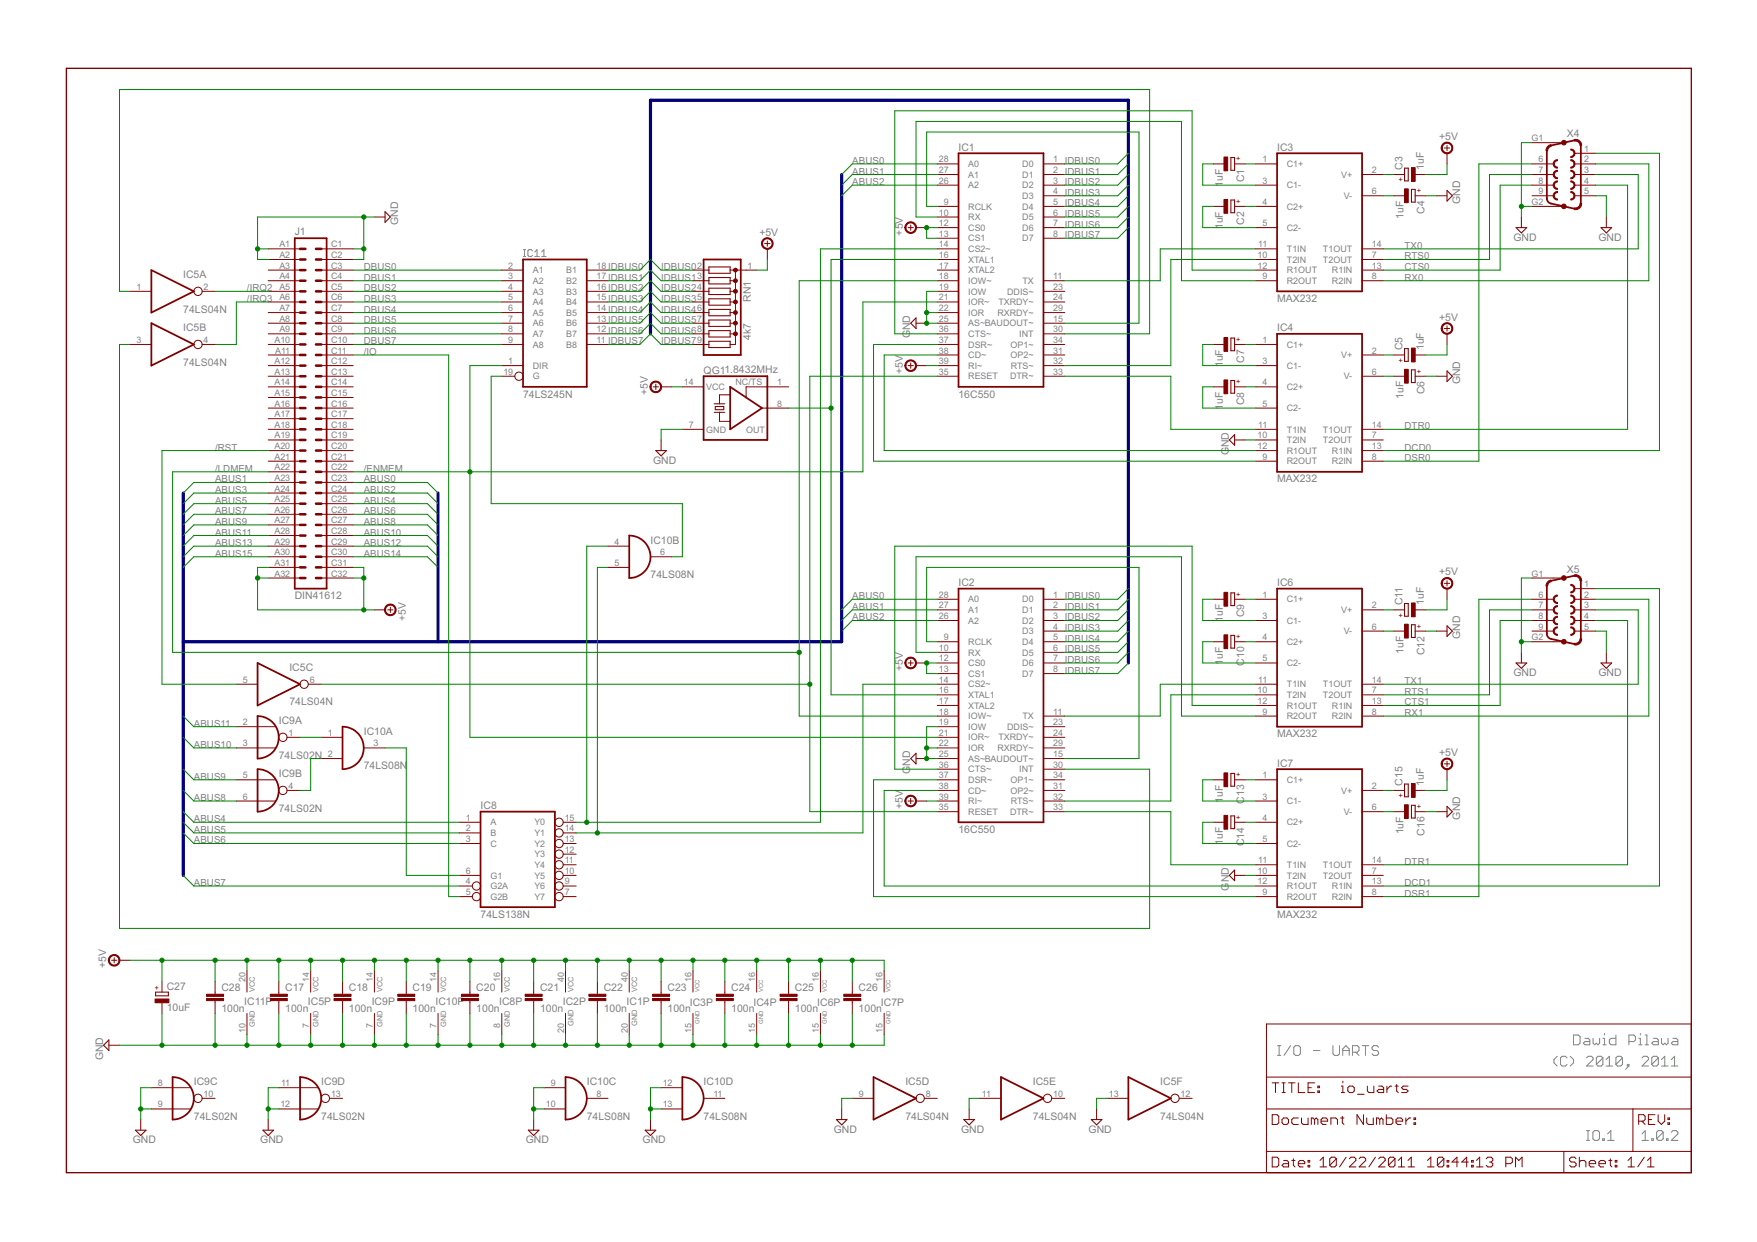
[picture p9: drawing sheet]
<svg xmlns="http://www.w3.org/2000/svg" width="420mm" height="297mm" viewBox="0 0 420 297" stroke-linecap="round" stroke-linejoin="round" font-family="sans-serif">
<defs><g id="words">
<g font-size="2.8" fill="#808080">
<text x="344.1" y="33.5">+5V</text>
<text x="374.7" y="32.8">X4</text>
<text x="229.2" y="36">IC1</text>
<text x="305.4" y="36">IC3</text>
<text x="335.4" y="40.6" transform="rotate(-90 335.4 40.6)">C3</text>
<text x="340.5" y="40.6" transform="rotate(-90 340.5 40.6)">1uF</text>
<text x="292.4" y="44.7" transform="rotate(-90 292.4 44.7)">1uF</text>
<text x="297.5" y="43.5" transform="rotate(-90 297.5 43.5)">C1</text>
<text x="95.2" y="53.8" transform="rotate(-90 95.2 53.8)">GND</text>
<text x="297.5" y="53.7" transform="rotate(-90 297.5 53.7)">C2</text>
<text x="335.6" y="52.3" transform="rotate(-90 335.6 52.3)">1uF</text>
<text x="340.7" y="51.2" transform="rotate(-90 340.7 51.2)">C4</text>
<text x="349.2" y="48.7" transform="rotate(-90 349.2 48.7)">GND</text>
<text x="70.5" y="56.2">J1</text>
<text x="181.6" y="56.3">+5V</text>
<text x="215.9" y="56.3" transform="rotate(-90 215.9 56.3)">+5V</text>
<text x="292.4" y="54.8" transform="rotate(-90 292.4 54.8)">1uF</text>
<text x="361.9" y="57.6">GND</text>
<text x="382.2" y="57.6">GND</text>
<text x="43.8" y="66.5">IC5A</text>
<text x="43.8" y="74.8">74LS04N</text>
<text x="179.6" y="72.1" transform="rotate(-90 179.6 72.1)">RN1</text>
<text x="305.4" y="72.2">MAX232</text>
<text x="344.1" y="76.7">+5V</text>
<text x="43.8" y="79.2">IC5B</text>
<text x="179.6" y="81.3" transform="rotate(-90 179.6 81.3)">4k7</text>
<text x="217.7" y="80.9" transform="rotate(-90 217.7 80.9)">GND</text>
<text x="305.4" y="79.2">IC4</text>
<text x="335.4" y="83.8" transform="rotate(-90 335.4 83.8)">C5</text>
<text x="340.5" y="83.8" transform="rotate(-90 340.5 83.8)">1uF</text>
<text x="43.8" y="87.4">74LS04N</text>
<text x="168.3" y="89.4">QG11.8432MHz</text>
<text x="215.9" y="89.4" transform="rotate(-90 215.9 89.4)">+5V</text>
<text x="292.4" y="87.8" transform="rotate(-90 292.4 87.8)">1uF</text>
<text x="297.5" y="86.7" transform="rotate(-90 297.5 86.7)">C7</text>
<text x="125.1" y="95.1">74LS245N</text>
<text x="154.9" y="94.4" transform="rotate(-90 154.9 94.4)">+5V</text>
<text x="229.2" y="95.1">16C550</text>
<text x="335.6" y="95.4" transform="rotate(-90 335.6 95.4)">1uF</text>
<text x="340.7" y="94.3" transform="rotate(-90 340.7 94.3)">C6</text>
<text x="349.2" y="91.9" transform="rotate(-90 349.2 91.9)">GND</text>
<text x="292.4" y="98" transform="rotate(-90 292.4 98)">1uF</text>
<text x="297.5" y="96.9" transform="rotate(-90 297.5 96.9)">C8</text>
<text x="293.8" y="106.9" transform="rotate(-90 293.8 106.9)">ND</text>
<text x="156.2" y="110.9">GND</text>
<text x="293.8" y="108.9" transform="rotate(-90 293.8 108.9)">G</text>
<text x="305.4" y="115.4">MAX232</text>
<text x="155.6" y="130">IC10B</text>
<text x="344.1" y="137.6">+5V</text>
<text x="374.7" y="137">X5</text>
<text x="70.5" y="143.3">DIN41612</text>
<text x="155.6" y="138.2">74LS08N</text>
<text x="229.2" y="140.1">IC2</text>
<text x="305.4" y="140.1">IC6</text>
<text x="97" y="148.5" transform="rotate(-90 97 148.5)">+5V</text>
<text x="292.4" y="148.8" transform="rotate(-90 292.4 148.8)">1uF</text>
<text x="297.5" y="147.7" transform="rotate(-90 297.5 147.7)">C9</text>
<text x="335.4" y="144.7" transform="rotate(-90 335.4 144.7)">C11</text>
<text x="340.5" y="144.7" transform="rotate(-90 340.5 144.7)">1uF</text>
<text x="349.2" y="152.8" transform="rotate(-90 349.2 152.8)">GND</text>
<text x="69.2" y="160.5">IC5C</text>
<text x="215.9" y="160.5" transform="rotate(-90 215.9 160.5)">+5V</text>
<text x="292.4" y="158.9" transform="rotate(-90 292.4 158.9)">1uF</text>
<text x="297.5" y="159.2" transform="rotate(-90 297.5 159.2)">C10</text>
<text x="335.6" y="156.4" transform="rotate(-90 335.6 156.4)">1uF</text>
<text x="340.7" y="156.7" transform="rotate(-90 340.7 156.7)">C12</text>
<text x="361.9" y="161.7">GND</text>
<text x="382.2" y="161.7">GND</text>
<text x="66.7" y="173.2">IC9A</text>
<text x="69.2" y="168.7">74LS04N</text>
<text x="87" y="175.7">IC10A</text>
<text x="305.4" y="176.3">MAX232</text>
<text x="66.7" y="181.4">74LS02N</text>
<text x="66.7" y="185.9">IC9B</text>
<text x="87" y="184">74LS08N</text>
<text x="217.7" y="185.1" transform="rotate(-90 217.7 185.1)">G</text>
<text x="217.7" y="183.1" transform="rotate(-90 217.7 183.1)">ND</text>
<text x="305.4" y="183.3">IC7</text>
<text x="344.1" y="180.8">+5V</text>
<text x="292.4" y="192" transform="rotate(-90 292.4 192)">1uF</text>
<text x="335.4" y="187.9" transform="rotate(-90 335.4 187.9)">C15</text>
<text x="340.5" y="187.9" transform="rotate(-90 340.5 187.9)">1uF</text>
<text x="66.7" y="194.1">74LS02N</text>
<text x="114.9" y="193.5">IC8</text>
<text x="215.9" y="193.5" transform="rotate(-90 215.9 193.5)">+5V</text>
<text x="297.5" y="192.2" transform="rotate(-90 297.5 192.2)">C13</text>
<text x="349.2" y="196" transform="rotate(-90 349.2 196)">GND</text>
<text x="229.2" y="199.2">16C550</text>
<text x="292.4" y="202.1" transform="rotate(-90 292.4 202.1)">1uF</text>
<text x="297.5" y="202.4" transform="rotate(-90 297.5 202.4)">C14</text>
<text x="335.6" y="199.6" transform="rotate(-90 335.6 199.6)">1uF</text>
<text x="340.7" y="199.8" transform="rotate(-90 340.7 199.8)">C16</text>
<text x="293.8" y="213" transform="rotate(-90 293.8 213)">GND</text>
<text x="114.9" y="219.5">74LS138N</text>
<text x="305.4" y="219.5">MAX232</text>
<text x="25.4" y="231.6" transform="rotate(-90 25.4 231.6)">+5V</text>
<text x="39.9" y="236.8">C27</text>
<text x="53" y="236.9">C28</text>
<text x="68.2" y="236.9">C17</text>
<text x="83.4" y="236.9">C18</text>
<text x="98.7" y="236.9">C19</text>
<text x="113.9" y="236.9">C20</text>
<text x="129.1" y="236.9">C21</text>
<text x="144.4" y="236.9">C22</text>
<text x="159.6" y="236.9">C23</text>
<text x="174.9" y="236.9">C24</text>
<text x="190.1" y="236.9">C25</text>
<text x="205.3" y="236.9">C26</text>
<text x="39.9" y="241.9">10uF</text>
<text x="53" y="242">100n</text>
<text x="58.4" y="240.5">IC11P</text>
<text x="68.2" y="242">100n</text>
<text x="73.7" y="240.5">IC5P</text>
<text x="83.4" y="242">100n</text>
<text x="88.9" y="240.5">IC9P</text>
<text x="98.7" y="242">100n</text>
<text x="104.1" y="240.5">IC10P</text>
<text x="113.9" y="242">100n</text>
<text x="119.4" y="240.5">IC8P</text>
<text x="129.1" y="242">100n</text>
<text x="134.6" y="240.5">IC2P</text>
<text x="144.4" y="242">100n</text>
<text x="149.8" y="240.5">IC1P</text>
<text x="159.6" y="242">100n</text>
<text x="165" y="240.6">IC3P</text>
<text x="174.9" y="242">100n</text>
<text x="180.2" y="240.6">IC4P</text>
<text x="190.1" y="242">100n</text>
<text x="195.4" y="240.6">IC6P</text>
<text x="205.3" y="242">100n</text>
<text x="210.7" y="240.6">IC7P</text>
<text x="24.6" y="253.6" transform="rotate(-90 24.6 253.6)">GND</text>
<text x="46.4" y="259.5">IC9C</text>
<text x="76.8" y="259.5">IC9D</text>
<text x="140.3" y="259.5">IC10C</text>
<text x="168.3" y="259.5">IC10D</text>
<text x="216.5" y="259.5">IC5D</text>
<text x="247" y="259.5">IC5E</text>
<text x="277.5" y="259.5">IC5F</text>
<text x="46.4" y="267.8">74LS02N</text>
<text x="76.8" y="267.8">74LS02N</text>
<text x="140.3" y="267.8">74LS08N</text>
<text x="168.3" y="267.8">74LS08N</text>
<text x="216.5" y="267.8">74LS04N</text>
<text x="247" y="267.8">74LS04N</text>
<text x="277.5" y="267.8">74LS04N</text>
<text x="31.7" y="273.5">GND</text>
<text x="62.2" y="273.5">GND</text>
<text x="125.7" y="273.5">GND</text>
<text x="153.7" y="273.5">GND</text>
<text x="199.4" y="270.9">GND</text>
<text x="229.8" y="270.9">GND</text>
<text x="260.3" y="270.9">GND</text>
</g>
<g font-size="2.6" fill="#808080">
<text x="203.8" y="39.2">ABUS0</text>
<text x="203.8" y="41.7">ABUS1</text>
<text x="203.8" y="44.3">ABUS2</text>
<text x="335.9" y="59.5">TX0</text>
<text x="87" y="64.6">DBUS0</text>
<text x="158.1" y="64.6">IDBUS02</text>
<text x="335.9" y="62.1">RTS0</text>
<text x="335.9" y="64.6">CTS0</text>
<text x="59" y="69.7">/IRQ2 A5</text>
<text x="87" y="67.1">DBUS1</text>
<text x="87" y="69.7">DBUS2</text>
<text x="158.1" y="69.7">IDBUS24</text>
<text x="158.1" y="67.1">IDBUS13</text>
<text x="335.9" y="67.1">RX0</text>
<text x="59" y="72.2">/IRQ3 A6</text>
<text x="87" y="72.2">DBUS3</text>
<text x="87" y="74.8">DBUS4</text>
<text x="87" y="77.3">DBUS5</text>
<text x="158.1" y="77.3">IDBUS57</text>
<text x="158.1" y="74.8">IDBUS46</text>
<text x="158.1" y="72.2">IDBUS35</text>
<text x="87" y="79.8">DBUS6</text>
<text x="87" y="82.4">DBUS7</text>
<text x="158.1" y="82.4">IDBUS79</text>
<text x="158.1" y="79.8">IDBUS68</text>
<text x="87" y="84.9">/IO</text>
<text x="51.4" y="107.8">/RST</text>
<text x="335.9" y="102.7">DTR0</text>
<text x="335.9" y="107.8">DCD0</text>
<text x="51.4" y="112.8">/LDMEM</text>
<text x="87" y="112.8">/ENMEM</text>
<text x="335.9" y="110.3">DSR0</text>
<text x="51.4" y="115.4">ABUS1</text>
<text x="51.4" y="117.9">ABUS3</text>
<text x="87" y="115.4">ABUS0</text>
<text x="87" y="117.9">ABUS2</text>
<text x="51.4" y="120.5">ABUS5</text>
<text x="51.4" y="123">ABUS7</text>
<text x="51.4" y="125.5">ABUS9</text>
<text x="87" y="120.5">ABUS4</text>
<text x="87" y="123">ABUS6</text>
<text x="87" y="125.5">ABUS8</text>
<text x="51.4" y="128.1">ABUS11</text>
<text x="51.4" y="130.6">ABUS13</text>
<text x="87" y="128.1">ABUS10</text>
<text x="87" y="130.6">ABUS12</text>
<text x="51.4" y="133.2">ABUS15</text>
<text x="87" y="133.2">ABUS14</text>
<text x="203.8" y="143.3">ABUS0</text>
<text x="203.8" y="145.9">ABUS1</text>
<text x="203.8" y="148.4">ABUS2</text>
<text x="335.9" y="166.2">RTS1</text>
<text x="335.9" y="163.6">TX1</text>
<text x="46.4" y="173.8">ABUS11</text>
<text x="335.9" y="168.7">CTS1</text>
<text x="335.9" y="171.3">RX1</text>
<text x="46.4" y="178.9">ABUS10</text>
<text x="46.4" y="191.6">ABUS8</text>
<text x="46.4" y="186.5">ABUS9</text>
<text x="46.4" y="196.7">ABUS4</text>
<text x="46.4" y="201.7">ABUS6</text>
<text x="46.4" y="199.2">ABUS5</text>
<text x="335.9" y="206.8">DTR1</text>
<text x="46.4" y="211.9">ABUS7</text>
<text x="335.9" y="214.4">DSR1</text>
<text x="335.9" y="211.9">DCD1</text>
</g>
<g font-size="2.4" fill="#808080">
<text x="366.2" y="33.8">G1</text>
<text x="224.5" y="38.8">28</text>
<text x="224.5" y="41.4">27</text>
<text x="231.5" y="40">A0</text>
<text x="244.5" y="40">D0</text>
<text x="251.9" y="38.8">1 IDBUS0</text>
<text x="251.9" y="41.4">2 IDBUS1</text>
<text x="301.9" y="38.8">1</text>
<text x="307.7" y="40">C1+</text>
<text x="328.1" y="41.4">2</text>
<text x="367.9" y="38.8">6</text>
<text x="367.9" y="41.4">7</text>
<text x="378.8" y="36.3">1</text>
<text x="378.8" y="38.8">2</text>
<text x="378.8" y="41.4">3</text>
<text x="224.5" y="43.9">26</text>
<text x="231.5" y="42.5">A1</text>
<text x="231.5" y="45">A2</text>
<text x="244.5" y="42.5">D1</text>
<text x="244.5" y="45">D2</text>
<text x="244.5" y="47.6">D3</text>
<text x="251.9" y="43.9">3 IDBUS2</text>
<text x="251.9" y="46.5">4 IDBUS3</text>
<text x="301.9" y="43.9">3</text>
<text x="307.7" y="45">C1-</text>
<text x="320.7" y="42.5">V+</text>
<text x="321.4" y="47.6">V-</text>
<text x="328.1" y="46.5">6</text>
<text x="367.9" y="43.9">8</text>
<text x="367.9" y="46.5">9</text>
<text x="378.8" y="43.9">4</text>
<text x="378.8" y="46.5">5</text>
<text x="224.5" y="51.5">10</text>
<text x="225.7" y="49">9</text>
<text x="231.5" y="50.1">RCLK</text>
<text x="231.5" y="52.7">RX</text>
<text x="244.5" y="50.1">D4</text>
<text x="244.5" y="52.7">D5</text>
<text x="251.9" y="49">5 IDBUS4</text>
<text x="251.9" y="51.5">6 IDBUS5</text>
<text x="301.9" y="49">4</text>
<text x="307.7" y="50.1">C2+</text>
<text x="366.2" y="49">G2</text>
<text x="66.8" y="59.2">A1</text>
<text x="79.2" y="59.2">C1</text>
<text x="224.5" y="54.1">12</text>
<text x="224.5" y="56.6">13</text>
<text x="224.5" y="59.2">14</text>
<text x="231.5" y="55.2">CS0</text>
<text x="231.5" y="57.7">CS1</text>
<text x="244.5" y="55.2">D6</text>
<text x="244.5" y="57.7">D7</text>
<text x="251.9" y="54.1">7 IDBUS6</text>
<text x="251.9" y="56.6">8 IDBUS7</text>
<text x="300.9" y="59.2">11</text>
<text x="301.9" y="54.1">5</text>
<text x="307.7" y="55.2">C2-</text>
<text x="328.1" y="59.2">14</text>
<text x="66.8" y="61.7">A2</text>
<text x="66.8" y="64.2">A3</text>
<text x="79.2" y="61.7">C2</text>
<text x="79.2" y="64.2">C3</text>
<text x="121.6" y="64.2">2</text>
<text x="127.4" y="65.4">A1</text>
<text x="135.4" y="65.4">B1</text>
<text x="142.7" y="64.2">18IDBUS0</text>
<text x="178.8" y="64.2">1</text>
<text x="224.5" y="61.7">16</text>
<text x="224.5" y="64.2">17</text>
<text x="231.5" y="60.3">CS2~</text>
<text x="231.5" y="62.8">XTAL1</text>
<text x="231.5" y="65.4">XTAL2</text>
<text x="300.7" y="61.7">10</text>
<text x="300.7" y="64.2">12</text>
<text x="307.7" y="60.3">T1IN</text>
<text x="307.7" y="62.8">T2IN</text>
<text x="307.7" y="65.4">R1OUT</text>
<text x="316.4" y="60.3">T1OUT</text>
<text x="316.4" y="62.8">T2OUT</text>
<text x="318.5" y="65.4">R1IN</text>
<text x="328.1" y="61.7">7</text>
<text x="328.1" y="64.2">13</text>
<text x="32.7" y="69.3">1</text>
<text x="48.7" y="69.3">2</text>
<text x="66.8" y="66.8">A4</text>
<text x="79.2" y="66.8">C4</text>
<text x="79.2" y="69.3">C5</text>
<text x="79.2" y="71.9">C6</text>
<text x="121.6" y="66.8">3</text>
<text x="121.6" y="69.3">4</text>
<text x="121.6" y="71.9">5</text>
<text x="127.4" y="67.9">A2</text>
<text x="127.4" y="70.4">A3</text>
<text x="135.4" y="70.4">B3</text>
<text x="135.4" y="67.9">B2</text>
<text x="142.7" y="71.9">15IDBUS3</text>
<text x="142.7" y="69.3">16IDBUS2</text>
<text x="142.7" y="66.8">17IDBUS1</text>
<text x="224.5" y="66.8">18</text>
<text x="224.5" y="69.3">19</text>
<text x="224.5" y="71.9">21</text>
<text x="231.5" y="67.9">IOW~</text>
<text x="231.5" y="70.4">IOW</text>
<text x="240.8" y="70.4">DDIS~</text>
<text x="244.5" y="67.9">TX</text>
<text x="251.9" y="66.8">11</text>
<text x="251.9" y="69.3">23</text>
<text x="251.9" y="71.9">24</text>
<text x="301.9" y="66.8">9</text>
<text x="307.7" y="67.9">R2OUT</text>
<text x="318.5" y="67.9">R2IN</text>
<text x="328.1" y="66.8">8</text>
<text x="66.8" y="74.4">A7</text>
<text x="66.8" y="76.9">A8</text>
<text x="79.2" y="74.4">C7</text>
<text x="79.2" y="76.9">C8</text>
<text x="121.6" y="74.4">6</text>
<text x="121.6" y="76.9">7</text>
<text x="127.4" y="73">A4</text>
<text x="127.4" y="75.5">A5</text>
<text x="135.4" y="75.5">B5</text>
<text x="135.4" y="73">B4</text>
<text x="142.7" y="76.9">13IDBUS5</text>
<text x="142.7" y="74.4">14IDBUS4</text>
<text x="224.5" y="74.4">22</text>
<text x="224.5" y="76.9">25</text>
<text x="231.5" y="73">IOR~</text>
<text x="231.5" y="75.5">IOR</text>
<text x="238.5" y="75.5">RXRDY~</text>
<text x="238.7" y="73">TXRDY~</text>
<text x="251.9" y="76.9">15</text>
<text x="251.9" y="74.4">29</text>
<text x="32.7" y="82">3</text>
<text x="48.7" y="82">4</text>
<text x="65.6" y="82">A10</text>
<text x="66.8" y="79.5">A9</text>
<text x="79.2" y="79.5">C9</text>
<text x="79.2" y="82">C10</text>
<text x="121.6" y="79.5">8</text>
<text x="121.6" y="82">9</text>
<text x="127.4" y="78.1">A6</text>
<text x="127.4" y="80.6">A7</text>
<text x="127.4" y="83.1">A8</text>
<text x="135.4" y="83.1">B8</text>
<text x="135.4" y="80.6">B7</text>
<text x="135.4" y="78.1">B6</text>
<text x="142.7" y="82">11 IDBUS7</text>
<text x="142.7" y="79.5">12IDBUS6</text>
<text x="224.5" y="79.5">36</text>
<text x="224.5" y="82">37</text>
<text x="231.5" y="78.1">AS~BAUDOUT~</text>
<text x="231.5" y="80.6">CTS~</text>
<text x="231.5" y="83.1">DSR~</text>
<text x="241.7" y="83.1">OP1~</text>
<text x="243.7" y="80.6">INT</text>
<text x="251.9" y="79.5">30</text>
<text x="251.9" y="82">34</text>
<text x="301.9" y="82">1</text>
<text x="307.7" y="83.1">C1+</text>
<text x="65.6" y="87.1">A12</text>
<text x="65.6" y="89.6">A13</text>
<text x="65.8" y="84.6">A11</text>
<text x="79.2" y="84.6">C11</text>
<text x="79.2" y="87.1">C12</text>
<text x="79.2" y="89.6">C13</text>
<text x="120.4" y="89.6">19</text>
<text x="121.6" y="87.1">1</text>
<text x="127.4" y="88.2">DIR</text>
<text x="224.5" y="84.6">38</text>
<text x="224.5" y="87.1">39</text>
<text x="224.5" y="89.6">35</text>
<text x="231.5" y="85.7">CD~</text>
<text x="231.5" y="88.2">RI~</text>
<text x="241.7" y="85.7">OP2~</text>
<text x="241.7" y="88.2">RTS~</text>
<text x="251.9" y="84.6">31</text>
<text x="251.9" y="87.1">32</text>
<text x="251.9" y="89.6">33</text>
<text x="301.9" y="87.1">3</text>
<text x="307.7" y="88.2">C1-</text>
<text x="320.7" y="85.7">V+</text>
<text x="328.1" y="84.6">2</text>
<text x="328.1" y="89.6">6</text>
<text x="65.6" y="92.2">A14</text>
<text x="65.6" y="94.7">A15</text>
<text x="79.2" y="92.2">C14</text>
<text x="79.2" y="94.7">C15</text>
<text x="127.4" y="90.8">G</text>
<text x="163.5" y="92.2">14</text>
<text x="168.9" y="93.3">VCC</text>
<text x="175.9" y="92">NC/TS</text>
<text x="185.8" y="92.2">1</text>
<text x="231.5" y="90.8">RESET</text>
<text x="241.5" y="90.8">DTR~</text>
<text x="301.9" y="92.2">4</text>
<text x="307.7" y="93.3">C2+</text>
<text x="321.4" y="90.8">V-</text>
<text x="65.6" y="97.3">A16</text>
<text x="65.6" y="99.8">A17</text>
<text x="79.2" y="97.3">C16</text>
<text x="79.2" y="99.8">C17</text>
<text x="185.8" y="97.3">8</text>
<text x="301.9" y="97.3">5</text>
<text x="307.7" y="98.4">C2-</text>
<text x="65.6" y="102.3">A18</text>
<text x="65.6" y="104.9">A19</text>
<text x="65.6" y="107.4">A20</text>
<text x="79.2" y="102.3">C18</text>
<text x="79.2" y="104.9">C19</text>
<text x="79.2" y="107.4">C20</text>
<text x="164.7" y="102.3">7</text>
<text x="168.9" y="103.4">GND</text>
<text x="178.4" y="103.4">OUT</text>
<text x="300.7" y="104.9">10</text>
<text x="300.7" y="107.4">12</text>
<text x="300.9" y="102.3">11</text>
<text x="307.7" y="103.4">T1IN</text>
<text x="307.7" y="106">T2IN</text>
<text x="316.4" y="103.4">T1OUT</text>
<text x="316.4" y="106">T2OUT</text>
<text x="328.1" y="102.3">14</text>
<text x="328.1" y="104.9">7</text>
<text x="328.1" y="107.4">13</text>
<text x="65.6" y="110">A21</text>
<text x="65.6" y="112.5">A22</text>
<text x="79.2" y="110">C21</text>
<text x="79.2" y="112.5">C22</text>
<text x="301.9" y="110">9</text>
<text x="307.7" y="108.5">R1OUT</text>
<text x="307.7" y="111.1">R2OUT</text>
<text x="318.5" y="108.5">R1IN</text>
<text x="318.5" y="111.1">R2IN</text>
<text x="328.1" y="110">8</text>
<text x="65.6" y="115">A23</text>
<text x="65.6" y="117.6">A24</text>
<text x="79.2" y="115">C23</text>
<text x="79.2" y="117.6">C24</text>
<text x="65.6" y="120.1">A25</text>
<text x="65.6" y="122.6">A26</text>
<text x="65.6" y="125.2">A27</text>
<text x="79.2" y="120.1">C25</text>
<text x="79.2" y="122.6">C26</text>
<text x="79.2" y="125.2">C27</text>
<text x="65.6" y="127.7">A28</text>
<text x="65.6" y="130.3">A29</text>
<text x="79.2" y="127.7">C28</text>
<text x="79.2" y="130.3">C29</text>
<text x="147" y="130.3">4</text>
<text x="65.6" y="132.8">A30</text>
<text x="65.6" y="135.3">A31</text>
<text x="65.6" y="137.9">A32</text>
<text x="79.2" y="132.8">C30</text>
<text x="79.2" y="135.3">C31</text>
<text x="79.2" y="137.9">C32</text>
<text x="147" y="135.3">5</text>
<text x="157.9" y="132.8">6</text>
<text x="366.2" y="137.9">G1</text>
<text x="224.5" y="143">28</text>
<text x="251.9" y="143">1 IDBUS0</text>
<text x="301.9" y="143">1</text>
<text x="367.9" y="143">6</text>
<text x="378.8" y="140.4">1</text>
<text x="378.8" y="143">2</text>
<text x="224.5" y="145.5">27</text>
<text x="224.5" y="148">26</text>
<text x="231.5" y="144.1">A0</text>
<text x="231.5" y="146.6">A1</text>
<text x="231.5" y="149.2">A2</text>
<text x="244.5" y="144.1">D0</text>
<text x="244.5" y="146.6">D1</text>
<text x="244.5" y="149.2">D2</text>
<text x="251.9" y="145.5">2 IDBUS1</text>
<text x="251.9" y="148">3 IDBUS2</text>
<text x="301.9" y="148">3</text>
<text x="307.7" y="144.1">C1+</text>
<text x="307.7" y="149.2">C1-</text>
<text x="320.7" y="146.6">V+</text>
<text x="328.1" y="145.5">2</text>
<text x="367.9" y="145.5">7</text>
<text x="367.9" y="148">8</text>
<text x="378.8" y="145.5">3</text>
<text x="378.8" y="148">4</text>
<text x="224.5" y="155.7">10</text>
<text x="225.7" y="153.1">9</text>
<text x="231.5" y="154.2">RCLK</text>
<text x="244.5" y="151.7">D3</text>
<text x="244.5" y="154.2">D4</text>
<text x="251.9" y="150.6">4 IDBUS3</text>
<text x="251.9" y="153.1">5 IDBUS4</text>
<text x="251.9" y="155.7">6 IDBUS5</text>
<text x="301.9" y="153.1">4</text>
<text x="307.7" y="154.2">C2+</text>
<text x="321.4" y="151.7">V-</text>
<text x="328.1" y="150.6">6</text>
<text x="366.2" y="153.1">G2</text>
<text x="367.9" y="150.6">9</text>
<text x="378.8" y="150.6">5</text>
<text x="224.5" y="158.2">12</text>
<text x="224.5" y="160.7">13</text>
<text x="231.5" y="156.8">RX</text>
<text x="231.5" y="159.3">CS0</text>
<text x="231.5" y="161.9">CS1</text>
<text x="244.5" y="156.8">D5</text>
<text x="244.5" y="159.3">D6</text>
<text x="244.5" y="161.9">D7</text>
<text x="251.9" y="158.2">7 IDBUS6</text>
<text x="251.9" y="160.7">8 IDBUS7</text>
<text x="301.9" y="158.2">5</text>
<text x="307.7" y="159.3">C2-</text>
<text x="58.1" y="163.3">5</text>
<text x="74.1" y="163.3">6</text>
<text x="224.5" y="163.3">14</text>
<text x="224.5" y="165.8">16</text>
<text x="231.5" y="164.4">CS2~</text>
<text x="231.5" y="166.9">XTAL1</text>
<text x="300.7" y="165.8">10</text>
<text x="300.9" y="163.3">11</text>
<text x="307.7" y="164.4">T1IN</text>
<text x="307.7" y="166.9">T2IN</text>
<text x="316.4" y="164.4">T1OUT</text>
<text x="316.4" y="166.9">T2OUT</text>
<text x="328.1" y="163.3">14</text>
<text x="328.1" y="165.8">7</text>
<text x="58.1" y="173.4">2</text>
<text x="224.5" y="168.4">17</text>
<text x="224.5" y="170.9">18</text>
<text x="224.5" y="173.4">19</text>
<text x="231.5" y="169.5">XTAL2</text>
<text x="231.5" y="172">IOW~</text>
<text x="244.5" y="172">TX</text>
<text x="251.9" y="170.9">11</text>
<text x="251.9" y="173.4">23</text>
<text x="300.7" y="168.4">12</text>
<text x="301.9" y="170.9">9</text>
<text x="307.7" y="169.5">R1OUT</text>
<text x="307.7" y="172">R2OUT</text>
<text x="318.5" y="169.5">R1IN</text>
<text x="318.5" y="172">R2IN</text>
<text x="328.1" y="168.4">13</text>
<text x="328.1" y="170.9">8</text>
<text x="58.1" y="178.5">3</text>
<text x="69" y="176">1</text>
<text x="78.4" y="176">1</text>
<text x="89.3" y="178.5">3</text>
<text x="224.5" y="176">21</text>
<text x="224.5" y="178.5">22</text>
<text x="231.5" y="174.6">IOW</text>
<text x="231.5" y="177.1">IOR~</text>
<text x="231.5" y="179.6">IOR</text>
<text x="238.5" y="179.6">RXRDY~</text>
<text x="238.7" y="177.1">TXRDY~</text>
<text x="240.8" y="174.6">DDIS~</text>
<text x="251.9" y="176">24</text>
<text x="251.9" y="178.5">29</text>
<text x="78.4" y="181.1">2</text>
<text x="224.5" y="181.1">25</text>
<text x="224.5" y="183.6">36</text>
<text x="231.5" y="182.2">AS~BAUDOUT~</text>
<text x="231.5" y="184.7">CTS~</text>
<text x="243.7" y="184.7">INT</text>
<text x="251.9" y="181.1">15</text>
<text x="251.9" y="183.6">30</text>
<text x="58.1" y="186.1">5</text>
<text x="58.1" y="191.2">6</text>
<text x="69" y="188.7">4</text>
<text x="224.5" y="186.1">37</text>
<text x="224.5" y="188.7">38</text>
<text x="224.5" y="191.2">39</text>
<text x="231.5" y="187.3">DSR~</text>
<text x="231.5" y="189.8">CD~</text>
<text x="241.7" y="187.3">OP1~</text>
<text x="241.7" y="189.8">OP2~</text>
<text x="251.9" y="186.1">34</text>
<text x="251.9" y="188.7">31</text>
<text x="251.9" y="191.2">32</text>
<text x="301.9" y="186.1">1</text>
<text x="301.9" y="191.2">3</text>
<text x="307.7" y="187.3">C1+</text>
<text x="320.7" y="189.8">V+</text>
<text x="328.1" y="188.7">2</text>
<text x="111.4" y="196.3">1</text>
<text x="117.3" y="197.4">A</text>
<text x="127.8" y="197.4">Y0</text>
<text x="135" y="196.3">15</text>
<text x="224.5" y="193.8">35</text>
<text x="231.5" y="192.3">RI~</text>
<text x="231.5" y="194.9">RESET</text>
<text x="241.5" y="194.9">DTR~</text>
<text x="241.7" y="192.3">RTS~</text>
<text x="251.9" y="193.8">33</text>
<text x="301.9" y="196.3">4</text>
<text x="307.7" y="192.3">C1-</text>
<text x="307.7" y="197.4">C2+</text>
<text x="321.4" y="194.9">V-</text>
<text x="328.1" y="193.8">6</text>
<text x="111.4" y="198.8">2</text>
<text x="111.4" y="201.4">3</text>
<text x="117.3" y="200">B</text>
<text x="117.3" y="202.5">C</text>
<text x="127.8" y="202.5">Y2</text>
<text x="127.8" y="200">Y1</text>
<text x="135" y="203.9">12</text>
<text x="135" y="201.4">13</text>
<text x="135" y="198.8">14</text>
<text x="301.9" y="201.4">5</text>
<text x="307.7" y="202.5">C2-</text>
<text x="111.4" y="209">6</text>
<text x="127.8" y="207.6">Y4</text>
<text x="127.8" y="205">Y3</text>
<text x="135" y="209">10</text>
<text x="135" y="206.5">11</text>
<text x="300.7" y="209">10</text>
<text x="300.9" y="206.5">11</text>
<text x="307.7" y="207.6">T1IN</text>
<text x="316.4" y="207.6">T1OUT</text>
<text x="328.1" y="206.5">14</text>
<text x="328.1" y="209">7</text>
<text x="111.4" y="211.5">4</text>
<text x="111.4" y="214.1">5</text>
<text x="117.3" y="212.7">G2A</text>
<text x="117.3" y="215.2">G2B</text>
<text x="117.3" y="210.1">G1</text>
<text x="127.8" y="215.2">Y7</text>
<text x="127.8" y="212.7">Y6</text>
<text x="127.8" y="210.1">Y5</text>
<text x="135" y="214.1">7</text>
<text x="135" y="211.5">9</text>
<text x="300.7" y="211.5">12</text>
<text x="301.9" y="214.1">9</text>
<text x="307.7" y="210.1">T2IN</text>
<text x="307.7" y="212.7">R1OUT</text>
<text x="307.7" y="215.2">R2OUT</text>
<text x="316.4" y="210.1">T2OUT</text>
<text x="318.5" y="212.7">R1IN</text>
<text x="318.5" y="215.2">R2IN</text>
<text x="328.1" y="211.5">13</text>
<text x="328.1" y="214.1">8</text>
<text x="58.7" y="234.9" transform="rotate(-90 58.7 234.9)">20</text>
<text x="73.9" y="234.9" transform="rotate(-90 73.9 234.9)">14</text>
<text x="89.2" y="234.9" transform="rotate(-90 89.2 234.9)">14</text>
<text x="104.4" y="234.9" transform="rotate(-90 104.4 234.9)">14</text>
<text x="119.6" y="234.9" transform="rotate(-90 119.6 234.9)">16</text>
<text x="134.9" y="234.9" transform="rotate(-90 134.9 234.9)">40</text>
<text x="150.1" y="234.9" transform="rotate(-90 150.1 234.9)">40</text>
<text x="165.4" y="234.9" transform="rotate(-90 165.4 234.9)">16</text>
<text x="180.6" y="234.9" transform="rotate(-90 180.6 234.9)">16</text>
<text x="195.8" y="234.9" transform="rotate(-90 195.8 234.9)">16</text>
<text x="211.1" y="234.9" transform="rotate(-90 211.1 234.9)">16</text>
<text x="73.9" y="245.9" transform="rotate(-90 73.9 245.9)">7</text>
<text x="89.2" y="245.9" transform="rotate(-90 89.2 245.9)">7</text>
<text x="104.4" y="245.9" transform="rotate(-90 104.4 245.9)">7</text>
<text x="119.6" y="245.9" transform="rotate(-90 119.6 245.9)">8</text>
<text x="58.7" y="247.1" transform="rotate(-90 58.7 247.1)">10</text>
<text x="134.9" y="247.1" transform="rotate(-90 134.9 247.1)">20</text>
<text x="150.1" y="247.1" transform="rotate(-90 150.1 247.1)">20</text>
<text x="165.4" y="247.1" transform="rotate(-90 165.4 247.1)">15</text>
<text x="180.6" y="247.1" transform="rotate(-90 180.6 247.1)">15</text>
<text x="195.8" y="247.1" transform="rotate(-90 195.8 247.1)">15</text>
<text x="211.1" y="247.1" transform="rotate(-90 211.1 247.1)">15</text>
<text x="37.7" y="259.8">8</text>
<text x="48.7" y="262.3">10</text>
<text x="67.2" y="259.8">11</text>
<text x="79.2" y="262.3">13</text>
<text x="131.7" y="259.8">9</text>
<text x="142.7" y="262.3">8</text>
<text x="158.5" y="259.8">12</text>
<text x="170.6" y="262.3">11</text>
<text x="205.4" y="262.3">9</text>
<text x="221.4" y="262.3">8</text>
<text x="234.8" y="262.3">11</text>
<text x="251.9" y="262.3">10</text>
<text x="265.1" y="262.3">13</text>
<text x="282.3" y="262.3">12</text>
<text x="37.7" y="264.9">9</text>
<text x="67" y="264.9">12</text>
<text x="130.5" y="264.9">10</text>
<text x="158.5" y="264.9">13</text>
</g>
<g font-size="2" fill="#800000">
<text x="295.6" y="38.6">+</text>
<text x="334.4" y="43.6">+</text>
<text x="338.8" y="46.2">+</text>
<text x="295.6" y="48.8">+</text>
<text x="295.6" y="81.8">+</text>
<text x="334.4" y="86.8">+</text>
<text x="338.8" y="89.4">+</text>
<text x="295.6" y="91.9">+</text>
<text x="295.6" y="142.7">+</text>
<text x="334.4" y="147.7">+</text>
<text x="295.6" y="152.9">+</text>
<text x="338.8" y="150.4">+</text>
<text x="295.6" y="185.9">+</text>
<text x="334.4" y="190.9">+</text>
<text x="295.6" y="196.1">+</text>
<text x="338.8" y="193.5">+</text>
<text x="38.1" y="236.9" transform="rotate(-90 38.1 236.9)">+</text>
</g>
<g font-size="2" fill="#808080">
<text x="61" y="237.3" transform="rotate(-90 61 237.3)">VCC</text>
<text x="76.2" y="237.3" transform="rotate(-90 76.2 237.3)">VCC</text>
<text x="91.4" y="237.3" transform="rotate(-90 91.4 237.3)">VCC</text>
<text x="106.7" y="237.3" transform="rotate(-90 106.7 237.3)">VCC</text>
<text x="121.9" y="237.3" transform="rotate(-90 121.9 237.3)">VCC</text>
<text x="137.1" y="237.3" transform="rotate(-90 137.1 237.3)">VCC</text>
<text x="152.4" y="237.3" transform="rotate(-90 152.4 237.3)">VCC</text>
<text x="61" y="245.7" transform="rotate(-90 61 245.7)">GND</text>
<text x="76.2" y="245.7" transform="rotate(-90 76.2 245.7)">GND</text>
<text x="91.4" y="245.7" transform="rotate(-90 91.4 245.7)">GND</text>
<text x="106.7" y="245.7" transform="rotate(-90 106.7 245.7)">GND</text>
<text x="121.9" y="245.7" transform="rotate(-90 121.9 245.7)">GND</text>
<text x="137.1" y="245.4" transform="rotate(-90 137.1 245.4)">GND</text>
<text x="152.4" y="245.4" transform="rotate(-90 152.4 245.4)">GND</text>
</g>
<g font-size="1.6" fill="#808080">
<text x="167.2" y="237.3" transform="rotate(-90 167.2 237.3)">VCC</text>
<text x="182.5" y="237.3" transform="rotate(-90 182.5 237.3)">VCC</text>
<text x="197.7" y="237.3" transform="rotate(-90 197.7 237.3)">VCC</text>
<text x="213" y="237.3" transform="rotate(-90 213 237.3)">VCC</text>
<text x="167.2" y="244.9" transform="rotate(-90 167.2 244.9)">GND</text>
<text x="182.5" y="244.9" transform="rotate(-90 182.5 244.9)">GND</text>
<text x="197.7" y="244.9" transform="rotate(-90 197.7 244.9)">GND</text>
<text x="213" y="244.9" transform="rotate(-90 213 244.9)">GND</text>
</g>
</g></defs>
<g fill="#808080" stroke="#808080" stroke-width=".24">
<path d="M305.5 252.4h.8z"/>
<path d="M305.9 250.1v2.3z"/>
<path d="M305.5 250.1h.8z"/>
<path d="M308.6 250.1l-1.5 2.3z"/>
<path d="M309.8 250.1h.8z"/>
<path d="M309.4 250.5l.4-.4z"/>
<path d="M309.4 250.5v1.5z"/>
<path d="M309.4 252l.4 .4z"/>
<path d="M309.8 252.4h.8z"/>
<path d="M310.6 252.4l.4-.4z"/>
<path d="M311 250.5v1.5z"/>
<path d="M310.6 250.1l.4 .4z"/>
<path d="M314.1 251.2h1.5z"/>
<path d="M318.7 250.1v1.9z"/>
<path d="M318.7 252l.4 .4z"/>
<path d="M319.1 252.4h.8z"/>
<path d="M319.9 252.4l.4-.4z"/>
<path d="M320.3 250.1v1.9z"/>
<path d="M321.1 250.9v1.5z"/>
<path d="M321.9 250.1l-.8 .8z"/>
<path d="M321.9 250.1l.7 .8z"/>
<path d="M322.6 250.9v1.5z"/>
<path d="M321.1 251.2h1.5z"/>
<path d="M323.4 250.1v2.3z"/>
<path d="M323.4 250.1h1.2z"/>
<path d="M324.6 250.1l.4 .4z"/>
<path d="M325 250.5v.7z"/>
<path d="M325 251.2l-.4 .5z"/>
<path d="M323.4 251.7h1.2z"/>
<path d="M324.2 251.7l.8 .7z"/>
<path d="M326.5 250.1v2.3z"/>
<path d="M325.8 250.1h1.5z"/>
<path d="M329.3 250.1l.4 .4z"/>
<path d="M328.5 250.1h.8z"/>
<path d="M328.5 250.1l-.4 .4z"/>
<path d="M328.1 250.5v.4z"/>
<path d="M328.1 250.9l.4 .3z"/>
<path d="M328.5 251.2h.8z"/>
<path d="M329.3 251.2l.4 .5z"/>
<path d="M329.7 251.7v.3z"/>
<path d="M329.3 252.4l.4-.4z"/>
<path d="M328.5 252.4h.8z"/>
<path d="M328.1 252l.4 .4z"/>
<path d="M376.3 247.5v2.4z"/>
<path d="M376.3 249.9h1.1z"/>
<path d="M377.4 249.9l.4-.4z"/>
<path d="M377.8 247.9v1.6z"/>
<path d="M377.4 247.5l.4 .4z"/>
<path d="M376.3 247.5h1.1z"/>
<path d="M379 248.3h.8z"/>
<path d="M379.8 248.3l.4 .4z"/>
<path d="M380.2 248.7v1.2z"/>
<path d="M379 249.9h1.2z"/>
<path d="M378.6 249.5l.4 .4z"/>
<path d="M378.6 249.5l.4-.4z"/>
<path d="M379 249.1h1.2z"/>
<path d="M381 248.3v1.2z"/>
<path d="M381 249.5l.4 .4z"/>
<path d="M381.4 249.9l.3-.4z"/>
<path d="M381.7 249.5l.4 .4z"/>
<path d="M382.1 249.9l.4-.4z"/>
<path d="M382.5 248.3v1.2z"/>
<path d="M383.3 248.3h.4z"/>
<path d="M383.7 248.3v1.6z"/>
<path d="M383.3 249.9h.8z"/>
<path d="M383.7 247.2v.3z"/>
<path d="M386.4 247.5v2.4z"/>
<path d="M385.3 249.9h1.1z"/>
<path d="M384.9 249.5l.4 .4z"/>
<path d="M384.9 248.7v.8z"/>
<path d="M384.9 248.7l.4-.4z"/>
<path d="M385.3 248.3h1.1z"/>
<path d="M389.5 247.5v2.4z"/>
<path d="M389.5 247.5h1.2z"/>
<path d="M390.7 247.5l.4 .4z"/>
<path d="M391.1 247.9v.8z"/>
<path d="M391.1 248.7l-.4 .4z"/>
<path d="M389.5 249.1h1.2z"/>
<path d="M391.9 248.3h.4z"/>
<path d="M392.3 248.3v1.6z"/>
<path d="M391.9 249.9h.8z"/>
<path d="M392.3 247.2v.3z"/>
<path d="M393.4 247.5h.4z"/>
<path d="M393.8 247.5v2.4z"/>
<path d="M393.4 249.9h.8z"/>
<path d="M395.4 248.3h.8z"/>
<path d="M396.2 248.3l.4 .4z"/>
<path d="M396.6 248.7v1.2z"/>
<path d="M395.4 249.9h1.2z"/>
<path d="M395 249.5l.4 .4z"/>
<path d="M395 249.5l.4-.4z"/>
<path d="M395.4 249.1h1.2z"/>
<path d="M397.3 248.3v1.2z"/>
<path d="M397.3 249.5l.4 .4z"/>
<path d="M397.7 249.9l.4-.4z"/>
<path d="M398.1 249.5l.4 .4z"/>
<path d="M398.5 249.9l.4-.4z"/>
<path d="M398.9 248.3v1.2z"/>
<path d="M400 248.3h.8z"/>
<path d="M400.8 248.3l.4 .4z"/>
<path d="M401.2 248.7v1.2z"/>
<path d="M400 249.9h1.2z"/>
<path d="M399.7 249.5l.3 .4z"/>
<path d="M399.7 249.5l.3-.4z"/>
<path d="M400 249.1h1.2z"/>
<path d="M371.6 254.2l.8 .8z"/>
<path d="M371.6 253.4v.8z"/>
<path d="M371.6 253.4l.8-.8z"/>
<path d="M374.3 252.6l.4 .4z"/>
<path d="M373.5 252.6h.8z"/>
<path d="M373.5 252.6l-.3 .4z"/>
<path d="M373.2 253v1.6z"/>
<path d="M373.2 254.6l.3 .4z"/>
<path d="M373.5 255h.8z"/>
<path d="M374.3 255l.4-.4z"/>
<path d="M375.5 255l.8-.8z"/>
<path d="M376.3 253.4v.8z"/>
<path d="M375.5 252.6l.8 .8z"/>
<path d="M379.4 255h1.6z"/>
<path d="M379.4 255l1.6-1.6z"/>
<path d="M381 253v.4z"/>
<path d="M380.6 252.6l.4 .4z"/>
<path d="M379.8 252.6h.8z"/>
<path d="M379.4 253l.4-.4z"/>
<path d="M381.7 253v1.6z"/>
<path d="M381.7 253l.4-.4z"/>
<path d="M382.1 252.6h.8z"/>
<path d="M382.9 252.6l.4 .4z"/>
<path d="M383.3 253v1.6z"/>
<path d="M382.9 255l.4-.4z"/>
<path d="M382.1 255h.8z"/>
<path d="M381.7 254.6l.4 .4z"/>
<path d="M381.7 254.6l1.6-1.6z"/>
<path d="M384.1 253.4l.8-.8z"/>
<path d="M384.9 252.6v2.4z"/>
<path d="M384.1 255h1.5z"/>
<path d="M386.4 253v1.6z"/>
<path d="M386.4 253l.4-.4z"/>
<path d="M386.8 252.6h.8z"/>
<path d="M387.6 252.6l.4 .4z"/>
<path d="M388 253v1.6z"/>
<path d="M387.6 255l.4-.4z"/>
<path d="M386.8 255h.8z"/>
<path d="M386.4 254.6l.4 .4z"/>
<path d="M386.4 254.6l1.6-1.6z"/>
<path d="M388.7 255.7l.8-.7z"/>
<path d="M389.5 254.6v.4z"/>
<path d="M389.1 254.6h.4z"/>
<path d="M389.1 254.6v.4z"/>
<path d="M389.1 255h.4z"/>
<path d="M392.7 255h1.5z"/>
<path d="M392.7 255l1.5-1.6z"/>
<path d="M394.2 253v.4z"/>
<path d="M393.8 252.6l.4 .4z"/>
<path d="M393 252.6h.8z"/>
<path d="M392.7 253l.3-.4z"/>
<path d="M395 253v1.6z"/>
<path d="M395 253l.4-.4z"/>
<path d="M395.4 252.6h.8z"/>
<path d="M396.2 252.6l.4 .4z"/>
<path d="M396.6 253v1.6z"/>
<path d="M396.2 255l.4-.4z"/>
<path d="M395.4 255h.8z"/>
<path d="M395 254.6l.4 .4z"/>
<path d="M395 254.6l1.6-1.6z"/>
<path d="M397.3 253.4l.8-.8z"/>
<path d="M398.1 252.6v2.4z"/>
<path d="M397.3 255h1.6z"/>
<path d="M399.7 253.4l.8-.8z"/>
<path d="M400.5 252.6v2.4z"/>
<path d="M399.7 255h1.5z"/>
<path d="M379.4 272.7h.8z"/>
<path d="M379.8 270.4v2.3z"/>
<path d="M379.4 270.4h.8z"/>
<path d="M381.3 270.4h.8z"/>
<path d="M380.9 270.8l.4-.4z"/>
<path d="M380.9 270.8v1.6z"/>
<path d="M380.9 272.4l.4 .3z"/>
<path d="M381.3 272.7h.8z"/>
<path d="M382.1 272.7l.4-.3z"/>
<path d="M382.5 270.8v1.6z"/>
<path d="M382.1 270.4l.4 .4z"/>
<path d="M383.3 272.4v.3z"/>
<path d="M383.3 272.4h.3z"/>
<path d="M383.6 272.4v.3z"/>
<path d="M383.3 272.7h.3z"/>
<path d="M385.2 270.4l-.8 .8z"/>
<path d="M385.2 270.4v2.3z"/>
<path d="M384.4 272.7h1.6z"/>
<path d="M393.4 270.4l-.7 .8z"/>
<path d="M393.4 270.4v2.3z"/>
<path d="M392.7 272.7h1.5z"/>
<path d="M395 272.4v.3z"/>
<path d="M395 272.4h.4z"/>
<path d="M395.4 272.4v.3z"/>
<path d="M395 272.7h.4z"/>
<path d="M396.2 270.8v1.6z"/>
<path d="M396.2 270.8l.4-.4z"/>
<path d="M396.6 270.4h.7z"/>
<path d="M397.3 270.4l.4 .4z"/>
<path d="M397.7 270.8v1.6z"/>
<path d="M397.3 272.7l.4-.3z"/>
<path d="M396.6 272.7h.7z"/>
<path d="M396.2 272.4l.4 .3z"/>
<path d="M396.2 272.4l1.5-1.6z"/>
<path d="M398.5 272.4v.3z"/>
<path d="M398.5 272.4h.4z"/>
<path d="M398.9 272.4v.3z"/>
<path d="M398.5 272.7h.4z"/>
<path d="M399.7 272.7h1.5z"/>
<path d="M399.7 272.7l1.5-1.5z"/>
<path d="M401.2 270.8v.4z"/>
<path d="M400.8 270.4l.4 .4z"/>
<path d="M400 270.4h.8z"/>
<path d="M400 270.4l-.3 .4z"/>
<path d="M125.2 61.3h.5z"/>
<path d="M125.4 59.7v1.6z"/>
<path d="M125.2 59.7h.5z"/>
<path d="M127.1 59.7l.2 .3z"/>
<path d="M126.5 59.7h.6z"/>
<path d="M126.5 59.7l-.3 .3z"/>
<path d="M126.2 60v1.1z"/>
<path d="M126.2 61.1l.3 .2z"/>
<path d="M126.5 61.3h.6z"/>
<path d="M127.1 61.3l.2-.2z"/>
<path d="M128.4 59.7l-.5 .6z"/>
<path d="M128.4 59.7v1.6z"/>
<path d="M127.9 61.3h1.1z"/>
<path d="M130.1 59.7l-.6 .6z"/>
<path d="M130.1 59.7v1.6z"/>
<path d="M129.5 61.3h1.1z"/>
</g>
<g fill="#800000" stroke="#800000" stroke-width=".32">
<path d="M15.9 16.3v264.2z"/>
<path d="M15.9 280.5h388.6z"/>
<path d="M404.5 16.3v264.2z"/>
<path d="M15.9 16.3h388.6z"/>
</g>
<g fill="#800000" stroke="#800000" stroke-width=".24">
<path d="M302.9 280.5h71.1z"/>
<path d="M390.5 265.2h14z"/>
<path d="M302.9 275.4v5.1z"/>
<path d="M304.2 276.8v2.3z"/>
<path d="M304.2 279.1h1.2z"/>
<path d="M305.4 279.1l.4-.4z"/>
<path d="M305.8 277.1v1.6z"/>
<path d="M305.4 276.8l.4 .3z"/>
<path d="M304.2 276.8h1.2z"/>
<path d="M307 277.5h.7z"/>
<path d="M307.7 277.5l.4 .4z"/>
<path d="M308.1 277.9v1.2z"/>
<path d="M307 279.1h1.1z"/>
<path d="M306.6 278.7l.4 .4z"/>
<path d="M307 278.3l-.4 .4z"/>
<path d="M307 278.3h1.1z"/>
<path d="M309.3 277.1v1.6z"/>
<path d="M309.3 278.7l.4 .4z"/>
<path d="M308.9 277.5h.8z"/>
<path d="M310.9 279.1h.7z"/>
<path d="M310.5 278.7l.4 .4z"/>
<path d="M310.5 277.9v.8z"/>
<path d="M310.5 277.9l.4-.4z"/>
<path d="M310.9 277.5h.7z"/>
<path d="M311.6 277.5l.4 .4z"/>
<path d="M312 277.9v.4z"/>
<path d="M310.5 278.3h1.5z"/>
<path d="M312.8 277.5h.4z"/>
<path d="M313.2 277.5v.4z"/>
<path d="M312.8 277.9h.4z"/>
<path d="M312.8 277.5v.4z"/>
<path d="M312.8 278.7h.4z"/>
<path d="M313.2 278.7v.4z"/>
<path d="M312.8 279.1h.4z"/>
<path d="M312.8 278.7v.4z"/>
<path d="M315.7 277.5l.7-.7z"/>
<path d="M316.4 276.8v2.3z"/>
<path d="M315.7 279.1h1.5z"/>
<path d="M318 277.1v1.6z"/>
<path d="M318 277.1l.4-.3z"/>
<path d="M318.4 276.8h.8z"/>
<path d="M319.2 276.8l.4 .3z"/>
<path d="M319.6 277.1v1.6z"/>
<path d="M319.6 278.7l-.4 .4z"/>
<path d="M318.4 279.1h.8z"/>
<path d="M318 278.7l.4 .4z"/>
<path d="M318 278.7l1.6-1.6z"/>
<path d="M321.9 276.8l-1.6 2.3z"/>
<path d="M322.7 279.1h1.5z"/>
<path d="M322.7 279.1l1.5-1.6z"/>
<path d="M324.2 277.1v.4z"/>
<path d="M323.8 276.8l.4 .3z"/>
<path d="M323.1 276.8h.7z"/>
<path d="M322.7 277.1l.4-.3z"/>
<path d="M325 279.1h1.6z"/>
<path d="M325 279.1l1.6-1.6z"/>
<path d="M326.6 277.1v.4z"/>
<path d="M326.2 276.8l.4 .3z"/>
<path d="M325.4 276.8h.8z"/>
<path d="M325.4 276.8l-.4 .3z"/>
<path d="M328.9 276.8l-1.6 2.3z"/>
<path d="M329.7 279.1h1.5z"/>
<path d="M329.7 279.1l1.5-1.6z"/>
<path d="M331.2 277.1v.4z"/>
<path d="M330.9 276.8l.3 .3z"/>
<path d="M330.1 276.8h.8z"/>
<path d="M330.1 276.8l-.4 .3z"/>
<path d="M332 277.1v1.6z"/>
<path d="M332 277.1l.4-.3z"/>
<path d="M332.4 276.8h.8z"/>
<path d="M333.2 276.8l.4 .3z"/>
<path d="M333.6 277.1v1.6z"/>
<path d="M333.6 278.7l-.4 .4z"/>
<path d="M332.4 279.1h.8z"/>
<path d="M332 278.7l.4 .4z"/>
<path d="M332 278.7l1.6-1.6z"/>
<path d="M334.4 277.5l.8-.7z"/>
<path d="M335.2 276.8v2.3z"/>
<path d="M334.4 279.1h1.5z"/>
<path d="M336.7 277.5l.8-.7z"/>
<path d="M337.5 276.8v2.3z"/>
<path d="M336.7 279.1h1.6z"/>
<path d="M341.4 277.5l.8-.7z"/>
<path d="M342.2 276.8v2.3z"/>
<path d="M341.4 279.1h1.5z"/>
<path d="M343.7 277.1v1.6z"/>
<path d="M343.7 277.1l.4-.3z"/>
<path d="M344.1 276.8h.8z"/>
<path d="M344.9 276.8l.4 .3z"/>
<path d="M345.3 277.1v1.6z"/>
<path d="M345.3 278.7l-.4 .4z"/>
<path d="M344.1 279.1h.8z"/>
<path d="M343.7 278.7l.4 .4z"/>
<path d="M345.3 277.1l-1.6 1.6z"/>
<path d="M346.1 277.5h.4z"/>
<path d="M346.5 277.5v.4z"/>
<path d="M346.1 277.9h.4z"/>
<path d="M346.1 277.5v.4z"/>
<path d="M346.1 278.7h.4z"/>
<path d="M346.5 278.7v.4z"/>
<path d="M346.1 279.1h.4z"/>
<path d="M346.1 278.7v.4z"/>
<path d="M348.4 276.8v2.3z"/>
<path d="M347.2 277.9l1.2-1.1z"/>
<path d="M347.2 277.9h1.6z"/>
<path d="M350.7 276.8v2.3z"/>
<path d="M350.7 276.8l-1.1 1.1z"/>
<path d="M349.6 277.9h1.5z"/>
<path d="M351.9 277.5h.4z"/>
<path d="M352.3 277.5v.4z"/>
<path d="M351.9 277.9h.4z"/>
<path d="M351.9 277.5v.4z"/>
<path d="M351.9 278.7h.4z"/>
<path d="M352.3 278.7v.4z"/>
<path d="M351.9 279.1h.4z"/>
<path d="M351.9 278.7v.4z"/>
<path d="M353.8 276.8l-.7 .7z"/>
<path d="M353.8 276.8v2.3z"/>
<path d="M353.1 279.1h1.5z"/>
<path d="M355.4 277.1l.4-.3z"/>
<path d="M355.8 276.8h.8z"/>
<path d="M356.6 276.8l.4 .3z"/>
<path d="M357 277.1v.4z"/>
<path d="M356.6 277.9l.4-.4z"/>
<path d="M356.2 277.9h.4z"/>
<path d="M356.6 277.9l.4 .4z"/>
<path d="M357 278.3v.4z"/>
<path d="M356.6 279.1l.4-.4z"/>
<path d="M355.8 279.1h.8z"/>
<path d="M355.4 278.7l.4 .4z"/>
<path d="M360.1 276.8v2.3z"/>
<path d="M360.1 276.8h1.2z"/>
<path d="M361.3 276.8l.4 .3z"/>
<path d="M361.7 277.1v.8z"/>
<path d="M361.3 278.3l.4-.4z"/>
<path d="M360.1 278.3h1.2z"/>
<path d="M362.4 276.8v2.3z"/>
<path d="M362.4 276.8l.8 .7z"/>
<path d="M363.2 277.5l.8-.7z"/>
<path d="M364 276.8v2.3z"/>
<path d="M302.9 275.4h71.1z"/>
<path d="M302.9 265.2v10.2z"/>
<path d="M404.5 265.2v10.2z"/>
<path d="M374 275.4v5.1z"/>
<path d="M374 275.4h16.5z"/>
<path d="M374 280.5h30.5z"/>
<path d="M376.5 276.8l.4 .3z"/>
<path d="M375.7 276.8h.8z"/>
<path d="M375.7 276.8l-.4 .3z"/>
<path d="M375.3 277.1v.4z"/>
<path d="M375.3 277.5l.4 .4z"/>
<path d="M375.7 277.9h.8z"/>
<path d="M376.5 277.9l.4 .4z"/>
<path d="M376.9 278.3v.4z"/>
<path d="M376.9 278.7l-.4 .4z"/>
<path d="M375.7 279.1h.8z"/>
<path d="M375.3 278.7l.4 .4z"/>
<path d="M377.7 276.8v2.3z"/>
<path d="M377.7 277.9l.4-.4z"/>
<path d="M378.1 277.5h.7z"/>
<path d="M378.8 277.5l.4 .4z"/>
<path d="M379.2 277.9v1.2z"/>
<path d="M380.4 279.1h.8z"/>
<path d="M380 278.7l.4 .4z"/>
<path d="M380 277.9v.8z"/>
<path d="M380 277.9l.4-.4z"/>
<path d="M380.4 277.5h.8z"/>
<path d="M381.2 277.5l.4 .4z"/>
<path d="M381.6 277.9v.4z"/>
<path d="M380 278.3h1.6z"/>
<path d="M382.7 279.1h.8z"/>
<path d="M382.4 278.7l.3 .4z"/>
<path d="M382.4 277.9v.8z"/>
<path d="M382.4 277.9l.3-.4z"/>
<path d="M382.7 277.5h.8z"/>
<path d="M383.5 277.5l.4 .4z"/>
<path d="M383.9 277.9v.4z"/>
<path d="M382.4 278.3h1.5z"/>
<path d="M385.1 277.1v1.6z"/>
<path d="M385.1 278.7l.4 .4z"/>
<path d="M384.7 277.5h.8z"/>
<path d="M386.2 277.5h.5z"/>
<path d="M386.7 277.5v.4z"/>
<path d="M386.2 277.9h.5z"/>
<path d="M386.2 277.5v.4z"/>
<path d="M386.2 278.7h.5z"/>
<path d="M386.7 278.7v.4z"/>
<path d="M386.2 279.1h.5z"/>
<path d="M386.2 278.7v.4z"/>
<path d="M390.1 276.8l-.8 .7z"/>
<path d="M390.1 276.8v2.3z"/>
<path d="M389.3 279.1h1.6z"/>
<path d="M393.2 276.8l-1.6 2.3z"/>
<path d="M394 277.5l.8-.7z"/>
<path d="M394.8 276.8v2.3z"/>
<path d="M394 279.1h1.5z"/>
<path d="M391.9 266.6v2.3z"/>
<path d="M391.9 266.6h1.1z"/>
<path d="M393 266.6l.4 .4z"/>
<path d="M393.4 267v.8z"/>
<path d="M393.4 267.8l-.4 .3z"/>
<path d="M391.9 268.1h1.1z"/>
<path d="M392.6 268.1l.8 .8z"/>
<path d="M394.2 266.6h1.6z"/>
<path d="M394.2 266.6v2.3z"/>
<path d="M394.2 268.9h1.6z"/>
<path d="M394.2 267.8h.8z"/>
<path d="M396.5 266.6v1.5z"/>
<path d="M396.5 268.1l.8 .8z"/>
<path d="M397.3 268.9l.8-.8z"/>
<path d="M398.1 266.6v1.5z"/>
<path d="M398.9 267.4h.3z"/>
<path d="M399.2 267.4v.4z"/>
<path d="M398.9 267.8h.3z"/>
<path d="M398.9 267.4v.4z"/>
<path d="M398.9 268.5h.3z"/>
<path d="M399.2 268.5v.4z"/>
<path d="M398.9 268.9h.3z"/>
<path d="M398.9 268.5v.4z"/>
<path d="M390.5 265.2v10.2z"/>
<path d="M302.9 265.2h87.6z"/>
<path d="M390.5 275.4h14z"/>
<path d="M404.5 275.4v5.1z"/>
<path d="M302.9 257.6v7.6z"/>
<path d="M302.9 244.9h101.6z"/>
<path d="M404.5 244.9v12.7z"/>
<path d="M302.9 257.6h101.6z"/>
<path d="M302.9 244.9v12.7z"/>
<path d="M404.5 257.6v7.6z"/>
<path d="M305 259v2.3z"/>
<path d="M304.2 259h1.6z"/>
<path d="M306.6 261.3h.7z"/>
<path d="M307 259v2.3z"/>
<path d="M306.6 259h.7z"/>
<path d="M308.9 259v2.3z"/>
<path d="M308.1 259h1.6z"/>
<path d="M310.5 259v2.3z"/>
<path d="M310.5 261.3h1.5z"/>
<path d="M312.8 259h1.6z"/>
<path d="M312.8 259v2.3z"/>
<path d="M312.8 261.3h1.6z"/>
<path d="M312.8 260.1h.8z"/>
<path d="M315.2 259.8h.3z"/>
<path d="M315.5 259.8v.3z"/>
<path d="M315.2 260.1h.3z"/>
<path d="M315.2 259.8v.3z"/>
<path d="M315.2 260.9h.3z"/>
<path d="M315.5 260.9v.4z"/>
<path d="M315.2 261.3h.3z"/>
<path d="M315.2 260.9v.4z"/>
<path d="M304.2 266.6v2.3z"/>
<path d="M304.2 268.9h1.2z"/>
<path d="M305.4 268.9l.4-.4z"/>
<path d="M305.8 267v1.5z"/>
<path d="M305.4 266.6l.4 .4z"/>
<path d="M304.2 266.6h1.2z"/>
<path d="M307 268.9h.7z"/>
<path d="M307.7 268.9l.4-.4z"/>
<path d="M308.1 267.8v.7z"/>
<path d="M307.7 267.4l.4 .4z"/>
<path d="M307 267.4h.7z"/>
<path d="M306.6 267.8l.4-.4z"/>
<path d="M306.6 267.8v.7z"/>
<path d="M306.6 268.5l.4 .4z"/>
<path d="M309.3 267.4h1.2z"/>
<path d="M309.3 267.4l-.4 .4z"/>
<path d="M308.9 267.8v.7z"/>
<path d="M308.9 268.5l.4 .4z"/>
<path d="M309.3 268.9h1.2z"/>
<path d="M311.2 267.4v1.1z"/>
<path d="M311.2 268.5l.4 .4z"/>
<path d="M311.6 268.9h1.2z"/>
<path d="M312.8 267.4v1.5z"/>
<path d="M313.6 267.4v1.5z"/>
<path d="M313.6 267.4h.4z"/>
<path d="M314 267.4l.4 .4z"/>
<path d="M314.4 267.8v1.1z"/>
<path d="M314.4 267.8l.3-.4z"/>
<path d="M314.7 267.4l.5 .4z"/>
<path d="M315.2 267.8v1.1z"/>
<path d="M316.3 268.9h.8z"/>
<path d="M315.9 268.5l.4 .4z"/>
<path d="M315.9 267.8v.7z"/>
<path d="M315.9 267.8l.4-.4z"/>
<path d="M316.3 267.4h.8z"/>
<path d="M317.1 267.4l.4 .4z"/>
<path d="M317.5 267.8v.3z"/>
<path d="M315.9 268.1h1.6z"/>
<path d="M318.3 267.4v1.5z"/>
<path d="M318.3 267.4h1.1z"/>
<path d="M319.4 267.4l.4 .4z"/>
<path d="M319.8 267.8v1.1z"/>
<path d="M321 267v1.5z"/>
<path d="M321 268.5l.4 .4z"/>
<path d="M320.6 267.4h.8z"/>
<path d="M324.5 266.6v2.3z"/>
<path d="M324.5 266.6l1.6 2.3z"/>
<path d="M326.1 266.6v2.3z"/>
<path d="M326.8 267.4v1.1z"/>
<path d="M326.8 268.5l.4 .4z"/>
<path d="M327.2 268.9h1.2z"/>
<path d="M328.4 267.4v1.5z"/>
<path d="M329.2 267.4v1.5z"/>
<path d="M329.2 267.4h.4z"/>
<path d="M329.6 267.4l.3 .4z"/>
<path d="M329.9 267.8v1.1z"/>
<path d="M329.9 267.8l.4-.4z"/>
<path d="M330.3 267.4l.4 .4z"/>
<path d="M330.7 267.8v1.1z"/>
<path d="M331.5 266.6v2.3z"/>
<path d="M331.5 268.9h1.2z"/>
<path d="M332.7 268.9l.4-.4z"/>
<path d="M333.1 267.8v.7z"/>
<path d="M332.7 267.4l.4 .4z"/>
<path d="M331.5 267.4h1.2z"/>
<path d="M334.2 268.9h.8z"/>
<path d="M333.8 268.5l.4 .4z"/>
<path d="M333.8 267.8v.7z"/>
<path d="M333.8 267.8l.4-.4z"/>
<path d="M334.2 267.4h.8z"/>
<path d="M335 267.4l.4 .4z"/>
<path d="M335.4 267.8v.3z"/>
<path d="M333.8 268.1h1.6z"/>
<path d="M336.2 267.4v1.5z"/>
<path d="M336.2 268.1l.8-.7z"/>
<path d="M337 267.4h.4z"/>
<path d="M338.1 267.4h.4z"/>
<path d="M338.5 267.4v.4z"/>
<path d="M338.1 267.8h.4z"/>
<path d="M338.1 267.4v.4z"/>
<path d="M338.1 268.5h.4z"/>
<path d="M338.5 268.5v.4z"/>
<path d="M338.1 268.9h.4z"/>
<path d="M338.1 268.5v.4z"/>
<path d="M320.7 259.8h.4z"/>
<path d="M321.1 259.8v1.5z"/>
<path d="M320.7 261.3h.8z"/>
<path d="M321.1 258.6v.4z"/>
<path d="M322.7 261.3h.8z"/>
<path d="M323.5 261.3l.3-.4z"/>
<path d="M323.8 260.1v.8z"/>
<path d="M323.5 259.8l.3 .3z"/>
<path d="M322.7 259.8h.8z"/>
<path d="M322.7 259.8l-.4 .3z"/>
<path d="M322.3 260.1v.8z"/>
<path d="M322.3 260.9l.4 .4z"/>
<path d="M324.6 261.7h1.6z"/>
<path d="M327 259.8v1.1z"/>
<path d="M327 260.9l.4 .4z"/>
<path d="M327.4 261.3h1.1z"/>
<path d="M328.5 259.8v1.5z"/>
<path d="M329.7 259.8h.8z"/>
<path d="M330.5 259.8l.4 .3z"/>
<path d="M330.9 260.1v1.2z"/>
<path d="M329.7 261.3h1.2z"/>
<path d="M329.3 260.9l.4 .4z"/>
<path d="M329.3 260.9l.4-.4z"/>
<path d="M329.7 260.5h1.2z"/>
<path d="M331.7 259.8v1.5z"/>
<path d="M332.4 259.8l-.7 .7z"/>
<path d="M332.4 259.8h.4z"/>
<path d="M334 259.4v1.5z"/>
<path d="M334 260.9l.4 .4z"/>
<path d="M333.6 259.8h.8z"/>
<path d="M335.2 261.3h1.1z"/>
<path d="M336.3 261.3l.4-.4z"/>
<path d="M336.3 260.5l.4 .4z"/>
<path d="M335.6 260.5h.7z"/>
<path d="M335.2 260.1l.4 .4z"/>
<path d="M335.2 260.1l.4-.3z"/>
<path d="M335.6 259.8h1.1z"/>
<path d="M249.5 39.2h5.1z"/>
<path d="M249.5 41.7h5.1z"/>
<path d="M249.5 44.3h5.1z"/>
<path d="M249.5 46.8h5.1z"/>
<path d="M249.5 49.4h5.1z"/>
<path d="M249.5 51.9h5.1z"/>
<path d="M249.5 54.4h5.1z"/>
<path d="M249.5 57h5.1z"/>
<path d="M224.1 39.2h5.1z"/>
<path d="M224.1 41.7h5.1z"/>
<path d="M224.1 44.3h5.1z"/>
<path d="M224.1 49.4h5.1z"/>
<path d="M224.1 51.9h5.1z"/>
<path d="M224.1 54.4h5.1z"/>
<path d="M224.1 57h5.1z"/>
<path d="M224.1 59.5h5.1z"/>
<path d="M224.1 62.1h5.1z"/>
<path d="M224.1 64.6h5.1z"/>
<path d="M224.1 67.1h5.1z"/>
<path d="M224.1 69.7h5.1z"/>
<path d="M224.1 72.2h5.1z"/>
<path d="M224.1 74.8h5.1z"/>
<path d="M224.1 77.3h5.1z"/>
<path d="M224.1 79.8h5.1z"/>
<path d="M224.1 82.4h5.1z"/>
<path d="M224.1 84.9h5.1z"/>
<path d="M224.1 87.4h5.1z"/>
<path d="M224.1 90h5.1z"/>
<path d="M249.5 67.1h5.1z"/>
<path d="M249.5 77.3h5.1z"/>
<path d="M249.5 69.7h5.1z"/>
<path d="M249.5 72.2h5.1z"/>
<path d="M249.5 74.8h5.1z"/>
<path d="M249.5 79.8h5.1z"/>
<path d="M249.5 82.4h5.1z"/>
<path d="M249.5 84.9h5.1z"/>
<path d="M249.5 87.4h5.1z"/>
<path d="M249.5 90h5.1z"/>
<path d="M150.5 232.2v5.1z"/>
<path d="M150.5 242.4v5z"/>
<path d="M249.5 143.3h5.1z"/>
<path d="M249.5 145.9h5.1z"/>
<path d="M249.5 148.4h5.1z"/>
<path d="M249.5 150.9h5.1z"/>
<path d="M249.5 153.5h5.1z"/>
<path d="M249.5 156h5.1z"/>
<path d="M249.5 158.6h5.1z"/>
<path d="M249.5 161.1h5.1z"/>
<path d="M224.1 143.3h5.1z"/>
<path d="M224.1 145.9h5.1z"/>
<path d="M224.1 148.4h5.1z"/>
<path d="M224.1 153.5h5.1z"/>
<path d="M224.1 156h5.1z"/>
<path d="M224.1 158.6h5.1z"/>
<path d="M224.1 161.1h5.1z"/>
<path d="M224.1 163.6h5.1z"/>
<path d="M224.1 166.2h5.1z"/>
<path d="M224.1 168.7h5.1z"/>
<path d="M224.1 171.3h5.1z"/>
<path d="M224.1 173.8h5.1z"/>
<path d="M224.1 176.3h5.1z"/>
<path d="M224.1 178.9h5.1z"/>
<path d="M224.1 181.4h5.1z"/>
<path d="M224.1 184h5.1z"/>
<path d="M224.1 186.5h5.1z"/>
<path d="M224.1 189h5.1z"/>
<path d="M224.1 191.6h5.1z"/>
<path d="M224.1 194.1h5.1z"/>
<path d="M249.5 171.3h5.1z"/>
<path d="M249.5 181.4h5.1z"/>
<path d="M249.5 173.8h5.1z"/>
<path d="M249.5 176.3h5.1z"/>
<path d="M249.5 178.9h5.1z"/>
<path d="M249.5 184h5.1z"/>
<path d="M249.5 186.5h5.1z"/>
<path d="M249.5 189h5.1z"/>
<path d="M249.5 191.6h5.1z"/>
<path d="M249.5 194.1h5.1z"/>
<path d="M135.2 232.2v5.1z"/>
<path d="M135.2 242.4v5z"/>
<path d="M300.3 39.2h5.1z"/>
<path d="M300.3 44.3h5.1z"/>
<path d="M300.3 49.4h5.1z"/>
<path d="M300.3 54.4h5.1z"/>
<path d="M300.3 59.5h5.1z"/>
<path d="M300.3 62.1h5.1z"/>
<path d="M300.3 64.6h5.1z"/>
<path d="M300.3 67.1h5.1z"/>
<path d="M325.7 41.7h5.1z"/>
<path d="M325.7 46.8h5.1z"/>
<path d="M325.7 59.5h5.1z"/>
<path d="M325.7 62.1h5.1z"/>
<path d="M325.7 64.6h5.1z"/>
<path d="M325.7 67.1h5.1z"/>
<path d="M165.7 232.2v5.1z"/>
<path d="M165.7 242.4v5z"/>
<path d="M300.3 82.4h5.1z"/>
<path d="M300.3 87.4h5.1z"/>
<path d="M300.3 92.5h5.1z"/>
<path d="M300.3 97.6h5.1z"/>
<path d="M300.3 102.7h5.1z"/>
<path d="M300.3 105.2h5.1z"/>
<path d="M300.3 107.8h5.1z"/>
<path d="M300.3 110.3h5.1z"/>
<path d="M325.7 84.9h5.1z"/>
<path d="M325.7 90h5.1z"/>
<path d="M325.7 102.7h5.1z"/>
<path d="M325.7 105.2h5.1z"/>
<path d="M325.7 107.8h5.1z"/>
<path d="M325.7 110.3h5.1z"/>
<path d="M181 232.2v5.1z"/>
<path d="M181 242.4v5z"/>
<path d="M76.8 59.5h7.7z"/>
<path d="M76.8 62.1h7.7z"/>
<path d="M76.8 64.6h7.7z"/>
<path d="M76.8 67.1h7.7z"/>
<path d="M76.8 69.7h7.7z"/>
<path d="M76.8 72.2h7.7z"/>
<path d="M76.8 74.8h7.7z"/>
<path d="M76.8 77.3h7.7z"/>
<path d="M76.8 79.8h7.7z"/>
<path d="M76.8 82.4h7.7z"/>
<path d="M76.8 84.9h7.7z"/>
<path d="M76.8 87.4h7.7z"/>
<path d="M76.8 90h7.7z"/>
<path d="M76.8 92.5h7.7z"/>
<path d="M76.8 95.1h7.7z"/>
<path d="M76.8 97.6h7.7z"/>
<path d="M76.8 100.1h7.7z"/>
<path d="M76.8 102.7h7.7z"/>
<path d="M76.8 105.2h7.7z"/>
<path d="M76.8 107.8h7.7z"/>
<path d="M76.8 110.3h7.7z"/>
<path d="M76.8 112.8h7.7z"/>
<path d="M76.8 115.4h7.7z"/>
<path d="M76.8 117.9h7.7z"/>
<path d="M76.8 120.5h7.7z"/>
<path d="M76.8 123h7.7z"/>
<path d="M76.8 125.5h7.7z"/>
<path d="M76.8 128.1h7.7z"/>
<path d="M76.8 130.6h7.7z"/>
<path d="M76.8 133.2h7.7z"/>
<path d="M76.8 135.7h7.7z"/>
<path d="M76.8 138.2h7.7z"/>
<path d="M64.1 59.5h7.7z"/>
<path d="M64.1 62.1h7.7z"/>
<path d="M64.1 64.6h7.7z"/>
<path d="M64.1 67.1h7.7z"/>
<path d="M64.1 69.7h7.7z"/>
<path d="M64.1 72.2h7.7z"/>
<path d="M64.1 74.8h7.7z"/>
<path d="M64.1 77.3h7.7z"/>
<path d="M64.1 79.8h7.7z"/>
<path d="M64.1 82.4h7.7z"/>
<path d="M64.1 84.9h7.7z"/>
<path d="M64.1 87.4h7.7z"/>
<path d="M64.1 90h7.7z"/>
<path d="M64.1 92.5h7.7z"/>
<path d="M64.1 95.1h7.7z"/>
<path d="M64.1 97.6h7.7z"/>
<path d="M64.1 100.1h7.7z"/>
<path d="M64.1 102.7h7.7z"/>
<path d="M64.1 105.2h7.7z"/>
<path d="M64.1 107.8h7.7z"/>
<path d="M64.1 110.3h7.7z"/>
<path d="M64.1 112.8h7.7z"/>
<path d="M64.1 115.4h7.7z"/>
<path d="M64.1 117.9h7.7z"/>
<path d="M64.1 120.5h7.7z"/>
<path d="M64.1 123h7.7z"/>
<path d="M64.1 125.5h7.7z"/>
<path d="M64.1 128.1h7.7z"/>
<path d="M64.1 130.6h7.7z"/>
<path d="M64.1 133.2h7.7z"/>
<path d="M64.1 135.7h7.7z"/>
<path d="M64.1 138.2h7.7z"/>
<path d="M163.2 102.7h5.1z"/>
<path d="M163.2 92.5h5.1z"/>
<path d="M183.5 97.6h5.1z"/>
<path d="M183.5 92.5h5.1z"/>
<path d="M172.1 94.4h2.5z"/>
<path d="M172.1 100.8h2.5z"/>
<path d="M182.2 97.6h1.3z"/>
<path d="M178.4 92.5h5.1z"/>
<path d="M178.4 92.5v2.6z"/>
<path d="M172.1 94.4v2.2z"/>
<path d="M172.1 98.6v2.2z"/>
<path d="M89.5 145.9h2.6z"/>
<path d="M93.3 145.2v1.3z"/>
<path d="M92.7 145.9h1.3z"/>
<path d="M89.5 51.9h2.6z"/>
<path d="M219.1 77.3h2.5z"/>
<path d="M158.1 105.2v2.6z"/>
<path d="M158.1 92.5h2.5z"/>
<path d="M156.8 91.9v1.3z"/>
<path d="M156.2 92.5h1.3z"/>
<path d="M384.1 51.9v2.5z"/>
<path d="M295.2 105.2h2.6z"/>
<path d="M290.2 39.2h2.5z"/>
<path d="M295.2 39.2h2.6z"/>
<path d="M290.2 49.4h2.5z"/>
<path d="M295.2 49.4h2.6z"/>
<path d="M338.4 41.7h2.6z"/>
<path d="M333.3 41.7h2.6z"/>
<path d="M333.3 46.8h2.6z"/>
<path d="M338.4 46.8h2.6z"/>
<path d="M343.5 46.8h2.5z"/>
<path d="M346 36.7v2.5z"/>
<path d="M345.4 35.4h1.3z"/>
<path d="M346 34.8v1.2z"/>
<path d="M338.4 84.9h2.6z"/>
<path d="M333.3 84.9h2.6z"/>
<path d="M333.3 90h2.6z"/>
<path d="M338.4 90h2.6z"/>
<path d="M343.5 90h2.5z"/>
<path d="M346 79.8v2.6z"/>
<path d="M345.4 78.6h1.3z"/>
<path d="M346 77.9v1.3z"/>
<path d="M290.2 82.4h2.5z"/>
<path d="M295.2 82.4h2.6z"/>
<path d="M290.2 92.5h2.5z"/>
<path d="M295.2 92.5h2.6z"/>
<path d="M219.1 87.4h2.5z"/>
<path d="M217.8 86.8v1.3z"/>
<path d="M217.1 87.4h1.3z"/>
<path d="M31.1 69.7h5.1z"/>
<path d="M48.3 69.7h3.1z"/>
<path d="M31.1 82.4h5.1z"/>
<path d="M48.3 82.4h3.1z"/>
<path d="M56.5 163.6h5.1z"/>
<path d="M73.7 163.6h3.1z"/>
<path d="M203.8 262.7h5.1z"/>
<path d="M221 262.7h3.1z"/>
<path d="M234.3 262.7h5.1z"/>
<path d="M251.5 262.7h3.1z"/>
<path d="M264.8 262.7h5z"/>
<path d="M282 262.7h3.1z"/>
<path d="M74.3 242.4v5z"/>
<path d="M74.3 232.2v5.1z"/>
<path d="M300.3 143.3h5.1z"/>
<path d="M300.3 148.4h5.1z"/>
<path d="M300.3 153.5h5.1z"/>
<path d="M300.3 158.6h5.1z"/>
<path d="M300.3 163.6h5.1z"/>
<path d="M300.3 166.2h5.1z"/>
<path d="M300.3 168.7h5.1z"/>
<path d="M300.3 171.3h5.1z"/>
<path d="M325.7 145.9h5.1z"/>
<path d="M325.7 150.9h5.1z"/>
<path d="M325.7 163.6h5.1z"/>
<path d="M325.7 166.2h5.1z"/>
<path d="M325.7 168.7h5.1z"/>
<path d="M325.7 171.3h5.1z"/>
<path d="M196.2 232.2v5.1z"/>
<path d="M196.2 242.4v5z"/>
<path d="M300.3 186.5h5.1z"/>
<path d="M300.3 191.6h5.1z"/>
<path d="M300.3 196.7h5.1z"/>
<path d="M300.3 201.7h5.1z"/>
<path d="M300.3 206.8h5.1z"/>
<path d="M300.3 209.4h5.1z"/>
<path d="M300.3 211.9h5.1z"/>
<path d="M300.3 214.4h5.1z"/>
<path d="M325.7 189h5.1z"/>
<path d="M325.7 194.1h5.1z"/>
<path d="M325.7 206.8h5.1z"/>
<path d="M325.7 209.4h5.1z"/>
<path d="M325.7 211.9h5.1z"/>
<path d="M325.7 214.4h5.1z"/>
<path d="M211.4 232.2v5.1z"/>
<path d="M211.4 242.4v5z"/>
<path d="M109.8 196.7h5.1z"/>
<path d="M109.8 199.2h5.1z"/>
<path d="M109.8 201.7h5.1z"/>
<path d="M109.8 211.9h3.1z"/>
<path d="M109.8 214.4h3.1z"/>
<path d="M109.8 209.4h5.1z"/>
<path d="M134.7 214.4h3.1z"/>
<path d="M134.7 211.9h3.1z"/>
<path d="M134.7 209.4h3.1z"/>
<path d="M134.7 206.8h3.1z"/>
<path d="M134.7 204.3h3.1z"/>
<path d="M134.7 201.7h3.1z"/>
<path d="M134.7 199.2h3.1z"/>
<path d="M134.7 196.7h3.1z"/>
<path d="M120 242.4v5z"/>
<path d="M120 232.2v5.1z"/>
<path d="M68.6 176.3h3.2z"/>
<path d="M56.5 173.8h5.1z"/>
<path d="M56.5 178.9h5.1z"/>
<path d="M61.6 173.8h4.3z"/>
<path d="M61.6 178.9h4.3z"/>
<path d="M68.6 189h3.2z"/>
<path d="M56.5 186.5h5.1z"/>
<path d="M56.5 191.6h5.1z"/>
<path d="M61.6 186.5h4.3z"/>
<path d="M61.6 191.6h4.3z"/>
<path d="M48.3 262.7h3.1z"/>
<path d="M36.2 260.1h5.1z"/>
<path d="M36.2 265.2h5.1z"/>
<path d="M41.3 260.1h4.3z"/>
<path d="M41.3 265.2h4.3z"/>
<path d="M78.8 262.7h3.1z"/>
<path d="M66.7 260.1h5.1z"/>
<path d="M66.7 265.2h5.1z"/>
<path d="M71.8 260.1h4.3z"/>
<path d="M71.8 265.2h4.3z"/>
<path d="M89.5 242.4v5z"/>
<path d="M89.5 232.2v5.1z"/>
<path d="M76.8 176.3h5.1z"/>
<path d="M76.8 181.4h5.1z"/>
<path d="M87 178.9h5.1z"/>
<path d="M145.4 130.6h5.1z"/>
<path d="M145.4 135.7h5.1z"/>
<path d="M155.6 133.2h5z"/>
<path d="M130.2 260.1h5z"/>
<path d="M130.2 265.2h5z"/>
<path d="M140.3 262.7h5.1z"/>
<path d="M158.1 260.1h5.1z"/>
<path d="M158.1 265.2h5.1z"/>
<path d="M168.3 262.7h5z"/>
<path d="M104.8 242.4v5z"/>
<path d="M104.8 232.2v5.1z"/>
<path d="M219.1 181.4h2.5z"/>
<path d="M295.2 209.4h2.6z"/>
<path d="M384.1 156v2.6z"/>
<path d="M219.1 191.6h2.5z"/>
<path d="M217.8 190.9v1.3z"/>
<path d="M217.1 191.6h1.3z"/>
<path d="M290.2 143.3h2.5z"/>
<path d="M295.2 143.3h2.6z"/>
<path d="M290.2 153.5h2.5z"/>
<path d="M295.2 153.5h2.6z"/>
<path d="M338.4 145.9h2.6z"/>
<path d="M333.3 145.9h2.6z"/>
<path d="M333.3 150.9h2.6z"/>
<path d="M338.4 150.9h2.6z"/>
<path d="M343.5 150.9h2.5z"/>
<path d="M346 140.8v2.5z"/>
<path d="M345.4 139.5h1.3z"/>
<path d="M346 138.9v1.2z"/>
<path d="M290.2 186.5h2.5z"/>
<path d="M295.2 186.5h2.6z"/>
<path d="M290.2 196.7h2.5z"/>
<path d="M295.2 196.7h2.6z"/>
<path d="M338.4 189h2.6z"/>
<path d="M333.3 189h2.6z"/>
<path d="M333.3 194.1h2.6z"/>
<path d="M338.4 194.1h2.6z"/>
<path d="M343.5 194.1h2.5z"/>
<path d="M346 184v2.5z"/>
<path d="M345.4 182.7h1.3z"/>
<path d="M346 182.1v1.2z"/>
<path d="M28.6 229.7h2.5z"/>
<path d="M27.3 229v1.3z"/>
<path d="M26.7 229.7h1.2z"/>
<path d="M26 250h2.6z"/>
<path d="M66.7 234.7v2.6z"/>
<path d="M66.7 239.8v2.6z"/>
<path d="M66.7 237.3v.5z"/>
<path d="M66.7 239.3v.5z"/>
<path d="M81.9 234.7v2.6z"/>
<path d="M81.9 239.8v2.6z"/>
<path d="M81.9 237.3v.5z"/>
<path d="M81.9 239.3v.5z"/>
<path d="M97.2 234.7v2.6z"/>
<path d="M97.2 239.8v2.6z"/>
<path d="M97.2 237.3v.5z"/>
<path d="M97.2 239.3v.5z"/>
<path d="M112.4 234.7v2.6z"/>
<path d="M112.4 239.8v2.6z"/>
<path d="M112.4 237.3v.5z"/>
<path d="M112.4 239.3v.5z"/>
<path d="M127.6 234.7v2.6z"/>
<path d="M127.6 239.8v2.6z"/>
<path d="M127.6 237.3v.5z"/>
<path d="M127.6 239.3v.5z"/>
<path d="M142.9 234.7v2.6z"/>
<path d="M142.9 239.8v2.6z"/>
<path d="M142.9 237.3v.5z"/>
<path d="M142.9 239.3v.5z"/>
<path d="M158.1 234.7v2.6z"/>
<path d="M158.1 239.8v2.6z"/>
<path d="M158.1 237.3v.5z"/>
<path d="M158.1 239.3v.5z"/>
<path d="M173.3 234.7v2.6z"/>
<path d="M173.3 239.8v2.6z"/>
<path d="M173.3 237.3v.5z"/>
<path d="M173.3 239.3v.5z"/>
<path d="M188.6 234.7v2.6z"/>
<path d="M188.6 239.8v2.6z"/>
<path d="M188.6 237.3v.5z"/>
<path d="M188.6 239.3v.5z"/>
<path d="M203.8 234.7v2.6z"/>
<path d="M203.8 239.8v2.6z"/>
<path d="M203.8 237.3v.5z"/>
<path d="M203.8 239.3v.5z"/>
<path d="M219.1 54.4h2.5z"/>
<path d="M217.8 53.8v1.3z"/>
<path d="M217.1 54.4h1.3z"/>
<path d="M219.1 158.6h2.5z"/>
<path d="M217.8 157.9v1.3z"/>
<path d="M217.1 158.6h1.3z"/>
<path d="M33.7 267.8v2.5z"/>
<path d="M64.1 267.8v2.5z"/>
<path d="M127.6 267.8v2.5z"/>
<path d="M155.6 267.8v2.5z"/>
<path d="M201.3 265.2v2.6z"/>
<path d="M231.8 265.2v2.6z"/>
<path d="M262.2 265.2v2.6z"/>
<path d="M38.7 239.8v2.6z"/>
<path d="M38.7 234.7v2.6z"/>
<path d="M376.5 36.7h5.1z"/>
<path d="M366.4 39.2h5z"/>
<path d="M376.5 39.2h5.1z"/>
<path d="M366.4 41.7h5z"/>
<path d="M376.5 41.7h5.1z"/>
<path d="M366.4 44.3h5z"/>
<path d="M376.5 44.3h5.1z"/>
<path d="M366.4 46.8h5z"/>
<path d="M376.5 46.8h5.1z"/>
<path d="M366.4 34.1h5z"/>
<path d="M366.4 49.4h5z"/>
<path d="M371.4 34.1h2.6z"/>
<path d="M371.4 49.4h2.6z"/>
<path d="M376.5 140.8h5.1z"/>
<path d="M366.4 143.3h5z"/>
<path d="M376.5 143.3h5.1z"/>
<path d="M366.4 145.9h5z"/>
<path d="M376.5 145.9h5.1z"/>
<path d="M366.4 148.4h5z"/>
<path d="M376.5 148.4h5.1z"/>
<path d="M366.4 150.9h5z"/>
<path d="M376.5 150.9h5.1z"/>
<path d="M366.4 138.2h5z"/>
<path d="M366.4 153.5h5z"/>
<path d="M371.4 138.2h2.6z"/>
<path d="M371.4 153.5h2.6z"/>
<path d="M363.8 51.9v2.5z"/>
<path d="M363.8 156v2.6z"/>
<path d="M120 87.4h5.1z"/>
<path d="M120 64.6h5.1z"/>
<path d="M120 67.1h5.1z"/>
<path d="M120 69.7h5.1z"/>
<path d="M120 72.2h5.1z"/>
<path d="M120 74.8h5.1z"/>
<path d="M120 77.3h5.1z"/>
<path d="M120 79.8h5.1z"/>
<path d="M120 82.4h5.1z"/>
<path d="M140.3 82.4h5.1z"/>
<path d="M140.3 79.8h5.1z"/>
<path d="M140.3 77.3h5.1z"/>
<path d="M140.3 74.8h5.1z"/>
<path d="M140.3 72.2h5.1z"/>
<path d="M140.3 69.7h5.1z"/>
<path d="M140.3 67.1h5.1z"/>
<path d="M140.3 64.6h5.1z"/>
<path d="M120 90h3.1z"/>
<path d="M59.1 242.4v5z"/>
<path d="M59.1 232.2v5.1z"/>
<path d="M178.4 64.6h2.6z"/>
<path d="M165.7 64.6h2.6z"/>
<path d="M165.7 67.1h2.6z"/>
<path d="M165.7 69.7h2.6z"/>
<path d="M165.7 72.2h2.6z"/>
<path d="M165.7 74.8h2.6z"/>
<path d="M165.7 77.3h2.6z"/>
<path d="M165.7 79.8h2.6z"/>
<path d="M165.7 82.4h2.6z"/>
<path d="M168.3 64.6h1.2z"/>
<path d="M174.6 64.6h1.3z"/>
<path d="M175.9 64.6v2.5z"/>
<path d="M174.6 67.1h1.3z"/>
<path d="M175.9 67.1v2.6z"/>
<path d="M174.6 69.7h1.3z"/>
<path d="M175.9 69.7v2.5z"/>
<path d="M174.6 72.2h1.3z"/>
<path d="M175.9 72.2v2.6z"/>
<path d="M174.6 74.8h1.3z"/>
<path d="M168.3 74.8h1.2z"/>
<path d="M168.3 72.2h1.2z"/>
<path d="M168.3 69.7h1.2z"/>
<path d="M168.3 67.1h1.2z"/>
<path d="M168.3 77.3h1.2z"/>
<path d="M174.6 77.3h1.3z"/>
<path d="M175.9 77.3v2.5z"/>
<path d="M174.6 79.8h1.3z"/>
<path d="M175.9 79.8v2.6z"/>
<path d="M174.6 82.4h1.3z"/>
<path d="M168.3 82.4h1.2z"/>
<path d="M168.3 79.8h1.2z"/>
<path d="M175.9 74.8v2.5z"/>
<path d="M175.9 64.6h2.5z"/>
<path d="M183.5 59.5v2.6z"/>
<path d="M182.9 58.3h1.2z"/>
<path d="M183.5 57.6v1.3z"/>
<path d="M51.4 234.7v2.6z"/>
<path d="M51.4 239.8v2.6z"/>
<path d="M51.4 237.3v.5z"/>
<path d="M51.4 239.3v.5z"/>
<path d="M92.3 144.9a1.4 1.4 0 0 1 2.2 .2 1.4 1.4 0 0 1-.8 2.1 1.4 1.4 0 0 1-1.8-1.3h.3a1.14 1.14 0 0 1 1.7-1 1.14 1.14 0 0 1 .1 1.9 1.14 1.14 0 0 1-1.8-.7v-.2h-.3z" fill-rule="evenodd"/>
<path d="M155.8 91.6a1.4 1.4 0 0 1 2.2 .2 1.4 1.4 0 0 1-.8 2.1 1.4 1.4 0 0 1-1.8-1.4h.3a1.15 1.15 0 0 1 1.6-1 1.15 1.15 0 0 1 .3 1.9 1.15 1.15 0 0 1-1.9-.6v-.3h-.3z" fill-rule="evenodd"/>
<path d="M345 34.4a1.39 1.39 0 0 1 2.2 .3 1.39 1.39 0 0 1-.8 2 1.39 1.39 0 0 1-1.8-1.3h.3a1.15 1.15 0 0 1 1.6-1.1 1.15 1.15 0 0 1 .3 1.9 1.15 1.15 0 0 1-1.9-.5v-.3h-.3z" fill-rule="evenodd"/>
<path d="M345 77.6a1.4 1.4 0 0 1 2.2 .2 1.4 1.4 0 0 1-.8 2.1 1.4 1.4 0 0 1-1.8-1.3h.3a1.15 1.15 0 0 1 1.6-1.1 1.15 1.15 0 0 1 .3 1.9 1.15 1.15 0 0 1-1.9-.6v-.2h-.3z" fill-rule="evenodd"/>
<path d="M216.8 86.5a1.4 1.4 0 0 1 2.2 .2 1.4 1.4 0 0 1-.8 2.1 1.4 1.4 0 0 1-1.8-1.4h.2a1.14 1.14 0 0 1 1.7-.9 1.14 1.14 0 0 1 .2 1.9 1.14 1.14 0 0 1-1.8-.7l-.1-.3h-.2z" fill-rule="evenodd"/>
<path d="M216.8 190.6a1.39 1.39 0 0 1 2.2 .3 1.39 1.39 0 0 1-.9 2 1.39 1.39 0 0 1-1.7-1.3h.2a1.14 1.14 0 0 1 1.7-1 1.14 1.14 0 0 1 .2 1.9 1.14 1.14 0 0 1-1.8-.6l-.1-.3h-.2z" fill-rule="evenodd"/>
<path d="M345 138.6a1.39 1.39 0 0 1 2.2 .2 1.39 1.39 0 0 1-.8 2.1 1.39 1.39 0 0 1-1.8-1.4h.3a1.15 1.15 0 0 1 1.6-1.1 1.15 1.15 0 0 1 .3 1.9 1.15 1.15 0 0 1-1.9-.5v-.3h-.3z" fill-rule="evenodd"/>
<path d="M345 181.7a1.39 1.39 0 0 1 2.2 .3 1.39 1.39 0 0 1-.8 2 1.39 1.39 0 0 1-1.8-1.3h.3a1.15 1.15 0 0 1 1.6-1.1 1.15 1.15 0 0 1 .3 1.9 1.15 1.15 0 0 1-1.9-.5v-.3h-.3z" fill-rule="evenodd"/>
<path d="M26.3 228.7a1.4 1.4 0 0 1 2.2 .2 1.4 1.4 0 0 1-.8 2.1 1.4 1.4 0 0 1-1.8-1.3h.3a1.14 1.14 0 0 1 1.6-1.1 1.14 1.14 0 0 1 .2 1.9 1.14 1.14 0 0 1-1.8-.5v-.3h-.3z" fill-rule="evenodd"/>
<path d="M216.8 53.5a1.39 1.39 0 0 1 2.2 .2 1.39 1.39 0 0 1-.9 2.1 1.39 1.39 0 0 1-1.7-1.4h.2a1.14 1.14 0 0 1 1.7-.9 1.14 1.14 0 0 1 .2 1.9 1.14 1.14 0 0 1-1.8-.7l-.1-.3h-.2z" fill-rule="evenodd"/>
<path d="M216.8 157.6a1.39 1.39 0 0 1 2.2 .2 1.39 1.39 0 0 1-.9 2.1 1.39 1.39 0 0 1-1.7-1.3h.2a1.14 1.14 0 0 1 1.7-1 1.14 1.14 0 0 1 .2 1.9 1.14 1.14 0 0 1-1.8-.7l-.1-.2h-.2z" fill-rule="evenodd"/>
<path d="M375.6 38.2a1.02 1.02 0 0 1 1 1 1.02 1.02 0 0 1-1 1v-.2a.76 .76 0 0 0 .8-.8 .76 .76 0 0 0-.8-.8z" fill-rule="evenodd"/>
<path d="M371.8 38.4l.6-.2v.2a.76 .76 0 0 0-.7 .8 .76 .76 0 0 0 .7 .8v.2a1.02 1.02 0 0 1-.9-.6 1.02 1.02 0 0 1 .3-1.2z" fill-rule="evenodd"/>
<path d="M375.6 35.6a1.02 1.02 0 0 1 1 1.1 1.02 1.02 0 0 1-1 1v-.3a.76 .76 0 0 0 .8-.7 .76 .76 0 0 0-.8-.8z" fill-rule="evenodd"/>
<path d="M371.8 43.5l.6-.2v.2a.76 .76 0 0 0-.7 .8 .76 .76 0 0 0 .7 .7v.3a1.02 1.02 0 0 1-.9-.7 1.02 1.02 0 0 1 .3-1.1z" fill-rule="evenodd"/>
<path d="M375.6 40.7a1.02 1.02 0 0 1 1 1 1.02 1.02 0 0 1-1 1.1v-.3a.76 .76 0 0 0 .8-.8 .76 .76 0 0 0-.8-.7z" fill-rule="evenodd"/>
<path d="M371.8 41l.6-.3v.3a.76 .76 0 0 0-.7 .7 .76 .76 0 0 0 .7 .8v.3a1.02 1.02 0 0 1-.9-.7 1.02 1.02 0 0 1 .3-1.1z" fill-rule="evenodd"/>
<path d="M375.6 43.3a1.02 1.02 0 0 1 1 1 1.02 1.02 0 0 1-1 1v-.3a.76 .76 0 0 0 .8-.7 .76 .76 0 0 0-.8-.8z" fill-rule="evenodd"/>
<path d="M371.8 46l.6-.2v.3a.76 .76 0 0 0-.7 .7 .76 .76 0 0 0 .7 .8v.2a1.02 1.02 0 0 1-.9-.6 1.02 1.02 0 0 1 .3-1.2z" fill-rule="evenodd"/>
<path d="M375.6 45.8a1.02 1.02 0 0 1 1 1 1.02 1.02 0 0 1-1 1v-.2a.76 .76 0 0 0 .8-.8 .76 .76 0 0 0-.8-.7z" fill-rule="evenodd"/>
<path d="M376.4 33.4a1.46 1.46 0 0 1 1.8 1.4h-.4l-.1-.5-.4-.4-.8-.1z" fill-rule="evenodd"/>
<path d="M370.1 35l.8-.4v.4l-.5 .3-.3 .7h-.4z" fill-rule="evenodd"/>
<path d="M376.5 49.7l.8-.1 .4-.4 .1-.5h.4a1.42 1.42 0 0 1-1.8 1.4z" fill-rule="evenodd"/>
<path d="M375.6 142.3a1.02 1.02 0 0 1 1 1 1.02 1.02 0 0 1-1 1v-.2a.76 .76 0 0 0 .8-.8 .76 .76 0 0 0-.8-.7z" fill-rule="evenodd"/>
<path d="M371.8 142.5l.6-.2v.3a.76 .76 0 0 0-.7 .7 .76 .76 0 0 0 .7 .8v.2a1.02 1.02 0 0 1-.9-.6 1.02 1.02 0 0 1 .3-1.2z" fill-rule="evenodd"/>
<path d="M375.6 139.8a1.02 1.02 0 0 1 1 1 1.02 1.02 0 0 1-1 1v-.3a.76 .76 0 0 0 .8-.7 .76 .76 0 0 0-.8-.8z" fill-rule="evenodd"/>
<path d="M371.8 147.6l.6-.2v.2a.76 .76 0 0 0-.7 .8 .76 .76 0 0 0 .7 .8v.2a1.02 1.02 0 0 1-.9-.6 1.02 1.02 0 0 1 .3-1.2z" fill-rule="evenodd"/>
<path d="M375.6 144.8a1.02 1.02 0 0 1 1 1.1 1.02 1.02 0 0 1-1 1v-.3a.76 .76 0 0 0 .8-.7 .76 .76 0 0 0-.8-.8z" fill-rule="evenodd"/>
<path d="M371.8 145.1l.6-.3v.3a.76 .76 0 0 0-.7 .8 .76 .76 0 0 0 .7 .7v.3a1.02 1.02 0 0 1-.9-.7 1.02 1.02 0 0 1 .3-1.1z" fill-rule="evenodd"/>
<path d="M375.6 147.4a1.02 1.02 0 0 1 1 1 1.02 1.02 0 0 1-1 1v-.2a.76 .76 0 0 0 .8-.8 .76 .76 0 0 0-.8-.8z" fill-rule="evenodd"/>
<path d="M371.8 150.2l.6-.3v.3a.76 .76 0 0 0-.7 .7 .76 .76 0 0 0 .7 .8v.3a1.02 1.02 0 0 1-.9-.7 1.02 1.02 0 0 1 .3-1.1z" fill-rule="evenodd"/>
<path d="M375.6 149.9a1.02 1.02 0 0 1 1 1 1.02 1.02 0 0 1-1 1.1v-.3a.76 .76 0 0 0 .8-.8 .76 .76 0 0 0-.8-.7z" fill-rule="evenodd"/>
<path d="M376.4 137.5a1.46 1.46 0 0 1 1.8 1.4h-.4l-.3-.7-.4-.3h-.6z" fill-rule="evenodd"/>
<path d="M370.1 139.1l.8-.4v.4l-.5 .3-.3 .7h-.4z" fill-rule="evenodd"/>
<path d="M376.5 153.8l.8-.1 .4-.4 .1-.5h.4a1.42 1.42 0 0 1-1.8 1.4z" fill-rule="evenodd"/>
<path d="M175.5 79.6a.47 .47 0 0 1 .7-.1 .47 .47 0 0 1-.2 .8 .47 .47 0 0 1-.6-.5l.5 .1-.5-.1z" fill-rule="evenodd"/>
<path d="M175.5 77.1a.47 .47 0 0 1 .7-.1 .47 .47 0 0 1-.2 .7 .47 .47 0 0 1-.6-.4h.5h-.5z" fill-rule="evenodd"/>
<path d="M175.5 74.5a.47 .47 0 0 1 .7 0 .47 .47 0 0 1-.2 .7 .47 .47 0 0 1-.6-.4h.5h-.5z" fill-rule="evenodd"/>
<path d="M175.5 72a.47 .47 0 0 1 .7-.1 .47 .47 0 0 1-.2 .8 .47 .47 0 0 1-.6-.5h.5h-.5z" fill-rule="evenodd"/>
<path d="M175.5 69.4a.47 .47 0 0 1 .7 0 .47 .47 0 0 1-.2 .7 .47 .47 0 0 1-.6-.4h.5h-.5z" fill-rule="evenodd"/>
<path d="M175.5 66.9a.47 .47 0 0 1 .7-.1 .47 .47 0 0 1-.2 .8 .47 .47 0 0 1-.6-.5l.5 .1-.5-.1z" fill-rule="evenodd"/>
<path d="M175.5 64.4a.47 .47 0 0 1 .7-.1 .47 .47 0 0 1-.2 .7 .47 .47 0 0 1-.6-.4h.5h-.5z" fill-rule="evenodd"/>
<path d="M182.5 57.3a1.39 1.39 0 0 1 2.2 .2 1.39 1.39 0 0 1-.8 2.1 1.39 1.39 0 0 1-1.8-1.3h.3a1.15 1.15 0 0 1 1.6-1.1 1.15 1.15 0 0 1 .2 1.9 1.15 1.15 0 0 1-1.8-.6v-.2h-.3z" fill-rule="evenodd"/>
<circle cx="374" cy="34.1" r=".56"/>
<circle cx="374" cy="49.4" r=".56"/>
<circle cx="374" cy="138.2" r=".56"/>
<circle cx="374" cy="153.5" r=".56"/>
</g>
<g fill="#800000" stroke="#800000" stroke-width=".42">
<path d="M229.2 92.5h20.3z"/>
<path d="M249.5 36.7v55.8z"/>
<path d="M229.2 36.7h20.3z"/>
<path d="M229.2 36.7v55.8z"/>
<path d="M229.2 196.7h20.3z"/>
<path d="M249.5 140.8v55.9z"/>
<path d="M229.2 140.8h20.3z"/>
<path d="M229.2 140.8v55.9z"/>
<path d="M305.4 36.7h20.3z"/>
<path d="M325.7 36.7v33z"/>
<path d="M305.4 69.7h20.3z"/>
<path d="M305.4 36.7v33z"/>
<path d="M305.4 79.8h20.3z"/>
<path d="M325.7 79.8v33z"/>
<path d="M305.4 112.8h20.3z"/>
<path d="M305.4 79.8v33z"/>
<path d="M70.5 140.8h7.6z"/>
<path d="M70.5 57v83.8z"/>
<path d="M70.5 57h7.6z"/>
<path d="M78.1 57v83.8z"/>
<path d="M168.3 90v15.2z"/>
<path d="M168.3 105.2h15.2z"/>
<path d="M183.5 97.6v7.6z"/>
<path d="M183.5 92.5v5.1z"/>
<path d="M183.5 90v2.5z"/>
<path d="M168.3 90h15.2z"/>
<path d="M174.6 92.5l3.8 2.6z"/>
<path d="M178.4 95.1l3.8 2.5z"/>
<path d="M174.6 102.7l7.6-5.1z"/>
<path d="M174.6 100.8v1.9z"/>
<path d="M174.6 94.4v6.4z"/>
<path d="M174.6 92.5v1.9z"/>
<path d="M36.2 64.6l10.2 5.1z"/>
<path d="M36.2 74.8l10.2-5.1z"/>
<path d="M36.2 64.6v10.2z"/>
<path d="M36.2 77.3l10.2 5.1z"/>
<path d="M36.2 87.4l10.2-5z"/>
<path d="M36.2 77.3v10.1z"/>
<path d="M61.6 158.6l10.2 5z"/>
<path d="M61.6 168.7l10.2-5.1z"/>
<path d="M61.6 158.6v10.1z"/>
<path d="M208.9 257.6l10.2 5.1z"/>
<path d="M208.9 267.8l10.2-5.1z"/>
<path d="M208.9 257.6v10.2z"/>
<path d="M239.4 257.6l10.1 5.1z"/>
<path d="M239.4 267.8l10.1-5.1z"/>
<path d="M239.4 257.6v10.2z"/>
<path d="M269.8 257.6l10.2 5.1z"/>
<path d="M269.8 267.8l10.2-5.1z"/>
<path d="M269.8 257.6v10.2z"/>
<path d="M305.4 140.8h20.3z"/>
<path d="M325.7 140.8v33z"/>
<path d="M305.4 173.8h20.3z"/>
<path d="M305.4 140.8v33z"/>
<path d="M305.4 184h20.3z"/>
<path d="M325.7 184v33z"/>
<path d="M305.4 217h20.3z"/>
<path d="M305.4 184v33z"/>
<path d="M114.9 217h17.8z"/>
<path d="M132.7 194.1v22.9z"/>
<path d="M114.9 194.1h17.8z"/>
<path d="M114.9 194.1v22.9z"/>
<path d="M61.6 171.3v7.6z"/>
<path d="M61.6 178.9v2.5z"/>
<path d="M61.6 184v7.6z"/>
<path d="M61.6 191.6v2.5z"/>
<path d="M41.3 257.6v7.6z"/>
<path d="M41.3 265.2v2.6z"/>
<path d="M71.8 257.6v7.6z"/>
<path d="M71.8 265.2v2.6z"/>
<path d="M81.9 173.8v10.2z"/>
<path d="M150.5 128.1v10.1z"/>
<path d="M135.2 257.6v10.2z"/>
<path d="M163.2 257.6v10.2z"/>
<path d="M374 34.1l2.5-.5z"/>
<path d="M370.9 34.8l3.1-.7z"/>
<path d="M369.9 36v11.4z"/>
<path d="M378 34.8v13.9z"/>
<path d="M374 49.4l2.5 .5z"/>
<path d="M370.9 48.7l3.1 .7z"/>
<path d="M374 138.2l2.5-.5z"/>
<path d="M370.9 138.9l3.1-.7z"/>
<path d="M369.9 140.1v11.5z"/>
<path d="M378 138.9v13.9z"/>
<path d="M374 153.5l2.5 .5z"/>
<path d="M370.9 152.8l3.1 .7z"/>
<path d="M125.1 92.5h15.2z"/>
<path d="M140.3 62.1v30.4z"/>
<path d="M125.1 62.1h15.2z"/>
<path d="M125.1 62.1v30.4z"/>
<path d="M168.3 62.1h8.8z"/>
<path d="M177.1 62.1v22.8z"/>
<path d="M168.3 84.9h8.8z"/>
<path d="M168.3 62.1v22.8z"/>
</g>
<g fill="#800000" stroke="#800000" stroke-width=".61">
<path d="M75.6 138.2h1.2z"/>
<path d="M75.6 135.7h1.2z"/>
<path d="M75.6 133.2h1.2z"/>
<path d="M75.6 130.6h1.2z"/>
<path d="M75.6 128.1h1.2z"/>
<path d="M75.6 125.5h1.2z"/>
<path d="M75.6 123h1.2z"/>
<path d="M75.6 120.5h1.2z"/>
<path d="M75.6 117.9h1.2z"/>
<path d="M75.6 115.4h1.2z"/>
<path d="M75.6 112.8h1.2z"/>
<path d="M75.6 110.3h1.2z"/>
<path d="M75.6 107.8h1.2z"/>
<path d="M75.6 105.2h1.2z"/>
<path d="M75.6 102.7h1.2z"/>
<path d="M75.6 100.1h1.2z"/>
<path d="M75.6 97.6h1.2z"/>
<path d="M75.6 95.1h1.2z"/>
<path d="M75.6 92.5h1.2z"/>
<path d="M75.6 90h1.2z"/>
<path d="M75.6 87.4h1.2z"/>
<path d="M75.6 84.9h1.2z"/>
<path d="M75.6 82.4h1.2z"/>
<path d="M75.6 79.8h1.2z"/>
<path d="M75.6 77.3h1.2z"/>
<path d="M75.6 74.8h1.2z"/>
<path d="M75.6 72.2h1.2z"/>
<path d="M75.6 69.7h1.2z"/>
<path d="M75.6 67.1h1.2z"/>
<path d="M75.6 64.6h1.2z"/>
<path d="M75.6 62.1h1.2z"/>
<path d="M75.6 59.5h1.2z"/>
<path d="M71.8 138.2h1.2z"/>
<path d="M71.8 135.7h1.2z"/>
<path d="M71.8 133.2h1.2z"/>
<path d="M71.8 130.6h1.2z"/>
<path d="M71.8 128.1h1.2z"/>
<path d="M71.8 125.5h1.2z"/>
<path d="M71.8 123h1.2z"/>
<path d="M71.8 120.5h1.2z"/>
<path d="M71.8 117.9h1.2z"/>
<path d="M71.8 115.4h1.2z"/>
<path d="M71.8 112.8h1.2z"/>
<path d="M71.8 110.3h1.2z"/>
<path d="M71.8 107.8h1.2z"/>
<path d="M71.8 105.2h1.2z"/>
<path d="M71.8 102.7h1.2z"/>
<path d="M71.8 100.1h1.2z"/>
<path d="M71.8 97.6h1.2z"/>
<path d="M71.8 95.1h1.2z"/>
<path d="M71.8 92.5h1.2z"/>
<path d="M71.8 90h1.2z"/>
<path d="M71.8 87.4h1.2z"/>
<path d="M71.8 84.9h1.2z"/>
<path d="M71.8 82.4h1.2z"/>
<path d="M71.8 79.8h1.2z"/>
<path d="M71.8 77.3h1.2z"/>
<path d="M71.8 74.8h1.2z"/>
<path d="M71.8 72.2h1.2z"/>
<path d="M71.8 69.7h1.2z"/>
<path d="M71.8 67.1h1.2z"/>
<path d="M71.8 64.6h1.2z"/>
<path d="M71.8 62.1h1.2z"/>
<path d="M71.8 59.5h1.2z"/>
</g>
<g fill="#800000" stroke="#800000" stroke-width=".25">
<path d="M171 97.2v.8z"/>
<path d="M171 97.2h2.1z"/>
<path d="M173.1 97.2v.8z"/>
<path d="M171 98h2.1z"/>
<path d="M170.8 98.6h1.3z"/>
<path d="M172.1 98.6h1.2z"/>
<path d="M170.8 96.6h2.5z"/>
<path d="M92.1 50.6v2.6z"/>
<path d="M92.1 50.6l1.2 1.3z"/>
<path d="M93.3 51.9l-1.2 1.3z"/>
<path d="M219.1 76v2.6z"/>
<path d="M217.8 77.3l1.3 1.3z"/>
<path d="M217.8 77.3l1.3-1.3z"/>
<path d="M156.8 107.8h2.6z"/>
<path d="M159.4 107.8l-1.3 1.2z"/>
<path d="M156.8 107.8l1.3 1.2z"/>
<path d="M382.9 54.4h2.5z"/>
<path d="M385.4 54.4l-1.3 1.3z"/>
<path d="M382.9 54.4l1.2 1.3z"/>
<path d="M295.2 103.9v2.6z"/>
<path d="M294 105.2l1.2 1.3z"/>
<path d="M294 105.2l1.2-1.3z"/>
<path d="M294.3 37.7v3z"/>
<path d="M294.3 40.7h.9z"/>
<path d="M294.3 37.7h.9z"/>
<path d="M295.2 37.7v3z"/>
<path d="M294.3 47.8v3.1z"/>
<path d="M294.3 50.9h.9z"/>
<path d="M294.3 47.8h.9z"/>
<path d="M295.2 47.8v3.1z"/>
<path d="M336.8 40.2v3.1z"/>
<path d="M335.9 40.2h.9z"/>
<path d="M335.9 43.3h.9z"/>
<path d="M335.9 40.2v3.1z"/>
<path d="M337.5 45.3v3z"/>
<path d="M337.5 48.3h.9z"/>
<path d="M337.5 45.3h.9z"/>
<path d="M338.4 45.3v3z"/>
<path d="M346 45.6v2.5z"/>
<path d="M346 45.6l1.3 1.2z"/>
<path d="M347.3 46.8l-1.3 1.3z"/>
<path d="M336.8 83.4v3z"/>
<path d="M335.9 83.4h.9z"/>
<path d="M335.9 86.4h.9z"/>
<path d="M335.9 83.4v3z"/>
<path d="M337.5 88.5v3z"/>
<path d="M337.5 91.5h.9z"/>
<path d="M337.5 88.5h.9z"/>
<path d="M338.4 88.5v3z"/>
<path d="M346 88.7v2.5z"/>
<path d="M346 88.7l1.3 1.3z"/>
<path d="M347.3 90l-1.3 1.2z"/>
<path d="M294.3 80.9v3z"/>
<path d="M294.3 83.9h.9z"/>
<path d="M294.3 80.9h.9z"/>
<path d="M295.2 80.9v3z"/>
<path d="M294.3 91v3z"/>
<path d="M294.3 94h.9z"/>
<path d="M294.3 91h.9z"/>
<path d="M295.2 91v3z"/>
<path d="M219.1 180.1v2.6z"/>
<path d="M217.8 181.4l1.3 1.3z"/>
<path d="M217.8 181.4l1.3-1.3z"/>
<path d="M295.2 208.1v2.5z"/>
<path d="M294 209.4l1.2 1.2z"/>
<path d="M294 209.4l1.2-1.3z"/>
<path d="M382.9 158.6h2.5z"/>
<path d="M385.4 158.6l-1.3 1.2z"/>
<path d="M382.9 158.6l1.2 1.2z"/>
<path d="M294.3 141.8v3z"/>
<path d="M294.3 144.8h.9z"/>
<path d="M294.3 141.8h.9z"/>
<path d="M295.2 141.8v3z"/>
<path d="M294.3 152v3z"/>
<path d="M294.3 155h.9z"/>
<path d="M294.3 152h.9z"/>
<path d="M295.2 152v3z"/>
<path d="M336.8 144.3v3.1z"/>
<path d="M335.9 144.3h.9z"/>
<path d="M335.9 147.4h.9z"/>
<path d="M335.9 144.3v3.1z"/>
<path d="M337.5 149.4v3.1z"/>
<path d="M337.5 152.5h.9z"/>
<path d="M337.5 149.4h.9z"/>
<path d="M338.4 149.4v3.1z"/>
<path d="M346 149.7v2.5z"/>
<path d="M346 149.7l1.3 1.2z"/>
<path d="M347.3 150.9l-1.3 1.3z"/>
<path d="M294.3 185v3z"/>
<path d="M294.3 188h.9z"/>
<path d="M294.3 185h.9z"/>
<path d="M295.2 185v3z"/>
<path d="M294.3 195.1v3.1z"/>
<path d="M294.3 198.2h.9z"/>
<path d="M294.3 195.1h.9z"/>
<path d="M295.2 195.1v3.1z"/>
<path d="M336.8 187.5v3.1z"/>
<path d="M335.9 187.5h.9z"/>
<path d="M335.9 190.6h.9z"/>
<path d="M335.9 187.5v3.1z"/>
<path d="M337.5 192.6v3z"/>
<path d="M337.5 195.6h.9z"/>
<path d="M337.5 192.6h.9z"/>
<path d="M338.4 192.6v3z"/>
<path d="M346 192.8v2.6z"/>
<path d="M346 192.8l1.3 1.3z"/>
<path d="M347.3 194.1l-1.3 1.3z"/>
<path d="M26 248.7v2.5z"/>
<path d="M24.8 250l1.2 1.2z"/>
<path d="M24.8 250l1.2-1.3z"/>
<path d="M32.4 270.3h2.5z"/>
<path d="M34.9 270.3l-1.2 1.3z"/>
<path d="M32.4 270.3l1.3 1.3z"/>
<path d="M62.9 270.3h2.5z"/>
<path d="M65.4 270.3l-1.3 1.3z"/>
<path d="M62.9 270.3l1.2 1.3z"/>
<path d="M126.3 270.3h2.6z"/>
<path d="M128.9 270.3l-1.3 1.3z"/>
<path d="M126.3 270.3l1.3 1.3z"/>
<path d="M154.3 270.3h2.5z"/>
<path d="M156.8 270.3l-1.2 1.3z"/>
<path d="M154.3 270.3l1.3 1.3z"/>
<path d="M200 267.8h2.5z"/>
<path d="M202.5 267.8l-1.2 1.2z"/>
<path d="M200 267.8l1.3 1.2z"/>
<path d="M230.5 267.8h2.5z"/>
<path d="M233 267.8l-1.2 1.2z"/>
<path d="M230.5 267.8l1.3 1.2z"/>
<path d="M261 267.8h2.5z"/>
<path d="M263.5 267.8l-1.3 1.2z"/>
<path d="M261 267.8l1.2 1.2z"/>
<path d="M37.2 238.2h3.1z"/>
<path d="M40.3 237.3v.9z"/>
<path d="M37.2 237.3v.9z"/>
<path d="M37.2 237.3h3.1z"/>
<path d="M362.5 54.4h2.6z"/>
<path d="M365.1 54.4l-1.3 1.3z"/>
<path d="M362.5 54.4l1.3 1.3z"/>
<path d="M362.5 158.6h2.6z"/>
<path d="M365.1 158.6l-1.3 1.2z"/>
<path d="M362.5 158.6l1.3 1.2z"/>
<path d="M169.5 65.4h5.1z"/>
<path d="M169.5 63.8h5.1z"/>
<path d="M174.6 64.6v.8z"/>
<path d="M169.5 63.8v.8z"/>
<path d="M169.5 64.6v.8z"/>
<path d="M174.6 63.8v.8z"/>
<path d="M169.5 67.1v.8z"/>
<path d="M169.5 66.4v.7z"/>
<path d="M174.6 67.1v.8z"/>
<path d="M174.6 66.4v.7z"/>
<path d="M169.5 67.9h5.1z"/>
<path d="M169.5 66.4h5.1z"/>
<path d="M169.5 70.4h5.1z"/>
<path d="M169.5 73h5.1z"/>
<path d="M169.5 75.5h5.1z"/>
<path d="M169.5 68.9h5.1z"/>
<path d="M169.5 71.5h5.1z"/>
<path d="M169.5 74h5.1z"/>
<path d="M174.6 69.7v.7z"/>
<path d="M174.6 72.2v.8z"/>
<path d="M174.6 74.8v.7z"/>
<path d="M174.6 68.9v.8z"/>
<path d="M174.6 71.5v.7z"/>
<path d="M174.6 74v.8z"/>
<path d="M169.5 69.7v.7z"/>
<path d="M169.5 72.2v.8z"/>
<path d="M169.5 74.8v.7z"/>
<path d="M169.5 68.9v.8z"/>
<path d="M169.5 71.5v.7z"/>
<path d="M169.5 74v.8z"/>
<path d="M169.5 78.1h5.1z"/>
<path d="M169.5 76.5h5.1z"/>
<path d="M174.6 77.3v.8z"/>
<path d="M169.5 76.5v.8z"/>
<path d="M169.5 77.3v.8z"/>
<path d="M174.6 76.5v.8z"/>
<path d="M169.5 79.8v.8z"/>
<path d="M169.5 79.1v.7z"/>
<path d="M174.6 79.8v.8z"/>
<path d="M174.6 79.1v.7z"/>
<path d="M169.5 80.6h5.1z"/>
<path d="M169.5 79.1h5.1z"/>
<path d="M169.5 83.1h5.1z"/>
<path d="M169.5 81.6h5.1z"/>
<path d="M174.6 82.4v.7z"/>
<path d="M174.6 81.6v.8z"/>
<path d="M169.5 82.4v.7z"/>
<path d="M169.5 81.6v.8z"/>
</g>
<g fill="#800000" stroke="#800000" stroke-width=".24">
<path d="M292.7 37.5h.9v3.4h-.9z"/>
<path d="M292.7 47.7h.9v3.3h-.9z"/>
<path d="M337.5 40.1h.9v3.3h-.9z"/>
<path d="M335.9 45.2h.9v3.3h-.9z"/>
<path d="M337.5 83.2h.9v3.4h-.9z"/>
<path d="M335.9 88.3h.9v3.3h-.9z"/>
<path d="M292.7 80.7h.9v3.3h-.9z"/>
<path d="M292.7 90.9h.9v3.3h-.9z"/>
<path d="M292.7 141.7h.9v3.3h-.9z"/>
<path d="M292.7 151.8h.9v3.3h-.9z"/>
<path d="M337.5 144.2h.9v3.3h-.9z"/>
<path d="M335.9 149.3h.9v3.3h-.9z"/>
<path d="M292.7 184.8h.9v3.4h-.9z"/>
<path d="M292.7 195h.9v3.3h-.9z"/>
<path d="M337.5 187.4h.9v3.3h-.9z"/>
<path d="M335.9 192.5h.9v3.3h-.9z"/>
<path d="M64.6 238.8h4.1v.5h-4.1z"/>
<path d="M64.6 237.8h4.1v.5h-4.1z"/>
<path d="M79.9 238.8h4v.5h-4z"/>
<path d="M79.9 237.8h4v.5h-4z"/>
<path d="M95.1 238.8h4.1v.5h-4.1z"/>
<path d="M95.1 237.8h4.1v.5h-4.1z"/>
<path d="M110.3 238.8h4.1v.5h-4.1z"/>
<path d="M110.3 237.8h4.1v.5h-4.1z"/>
<path d="M125.6 238.8h4v.5h-4z"/>
<path d="M125.6 237.8h4v.5h-4z"/>
<path d="M140.8 238.8h4.1v.5h-4.1z"/>
<path d="M140.8 237.8h4.1v.5h-4.1z"/>
<path d="M156.1 238.8h4v.5h-4z"/>
<path d="M156.1 237.8h4v.5h-4z"/>
<path d="M171.3 238.8h4.1v.5h-4.1z"/>
<path d="M171.3 237.8h4.1v.5h-4.1z"/>
<path d="M186.5 238.8h4.1v.5h-4.1z"/>
<path d="M186.5 237.8h4.1v.5h-4.1z"/>
<path d="M201.8 238.8h4v.5h-4z"/>
<path d="M201.8 237.8h4v.5h-4z"/>
<path d="M37.1 238.9h3.3v.9h-3.3z"/>
<path d="M49.4 238.8h4.1v.5h-4.1z"/>
<path d="M49.4 237.8h4.1v.5h-4.1z"/>
</g>
<g fill="none" stroke="#800000" stroke-width=".24">
<circle cx="47.3" cy="69.7" r=".99"/>
<circle cx="47.3" cy="82.4" r=".99"/>
<circle cx="124.1" cy="90" r=".99"/>
<circle cx="67.6" cy="176.3" r=".99"/>
<circle cx="72.7" cy="163.6" r=".99"/>
<circle cx="67.6" cy="189" r=".99"/>
<circle cx="133.7" cy="199.2" r=".99"/>
<circle cx="133.7" cy="196.7" r=".99"/>
<circle cx="113.9" cy="214.4" r=".99"/>
<circle cx="113.9" cy="211.9" r=".99"/>
<circle cx="133.7" cy="214.4" r=".99"/>
<circle cx="133.7" cy="204.3" r=".99"/>
<circle cx="133.7" cy="209.4" r=".99"/>
<circle cx="133.7" cy="206.8" r=".99"/>
<circle cx="133.7" cy="201.7" r=".99"/>
<circle cx="133.7" cy="211.9" r=".99"/>
<circle cx="47.3" cy="262.7" r=".99"/>
<circle cx="77.8" cy="262.7" r=".99"/>
<circle cx="220" cy="262.7" r="1"/>
<circle cx="250.5" cy="262.7" r="1"/>
<circle cx="281" cy="262.7" r="1"/>
</g>
<path d="M369.9 47.4l.3 .8 .7 .5M150.5 128.1a5.1 5.1 0 0 1 5.1 5.1 5.1 5.1 0 0 1-5.1 5M369.9 151.6l.3 .8 .7 .4M61.6 171.3a5.1 5.1 0 0 1 5.1 5 5.1 5.1 0 0 1-5.1 5.1M81.9 173.8a5.1 5.1 0 0 1 5.1 5.1 5.1 5.1 0 0 1-5.1 5.1M61.6 184a5.1 5.1 0 0 1 5.1 5 5.1 5.1 0 0 1-5.1 5.1M41.3 257.6a5.1 5.1 0 0 1 5 5.1 5.1 5.1 0 0 1-5 5.1M71.8 257.6a5.1 5.1 0 0 1 5 5.1 5.1 5.1 0 0 1-5 5.1M135.2 257.6a5.1 5.1 0 0 1 5.1 5.1 5.1 5.1 0 0 1-5.1 5.1M163.2 257.6a5.1 5.1 0 0 1 5.1 5.1 5.1 5.1 0 0 1-5.1 5.1" fill="none" stroke="#800000" stroke-width=".42"/>
<g fill="#000080" stroke="#000080" stroke-width=".76">
<path d="M104.8 117.9v35.6z"/>
<path d="M43.8 153.5h61z"/>
<path d="M43.8 117.9v35.6z"/>
<path d="M43.8 153.5v55.9z"/>
<path d="M104.8 153.5h96.5z"/>
<path d="M201.3 41.7v111.8z"/>
<path d="M269.8 24v134.6z"/>
<path d="M155.6 24h114.2z"/>
<path d="M155.6 24v55.8z"/>
</g>
<g fill="#008000" stroke="#008000" stroke-width=".24">
<path d="M84.5 64.6h35.5z"/>
<path d="M84.5 67.1h35.5z"/>
<path d="M84.5 69.7h35.5z"/>
<path d="M84.5 72.2h35.5z"/>
<path d="M84.5 74.8h35.5z"/>
<path d="M84.5 77.3h35.5z"/>
<path d="M84.5 79.8h35.5z"/>
<path d="M84.5 82.4h35.5z"/>
<path d="M61.6 62.1h2.5z"/>
<path d="M61.6 59.5v2.6z"/>
<path d="M61.6 51.9v7.6z"/>
<path d="M61.6 51.9h25.4z"/>
<path d="M87 51.9v7.6z"/>
<path d="M87 59.5v2.6z"/>
<path d="M84.5 62.1h2.5z"/>
<path d="M84.5 59.5h2.5z"/>
<path d="M61.6 59.5h2.5z"/>
<path d="M87 51.9h2.5z"/>
<path d="M158.1 102.7v2.5z"/>
<path d="M158.1 102.7h5.1z"/>
<path d="M297.8 105.2h2.5z"/>
<path d="M341 46.8h2.5z"/>
<path d="M341 90h2.5z"/>
<path d="M381.6 150.9h2.5z"/>
<path d="M384.1 150.9v5.1z"/>
<path d="M297.8 209.4h2.5z"/>
<path d="M341 150.9h2.5z"/>
<path d="M341 194.1h2.5z"/>
<path d="M211.4 247.4v2.6z"/>
<path d="M203.8 250h7.6z"/>
<path d="M196.2 250h7.6z"/>
<path d="M188.6 250h7.6z"/>
<path d="M181 250h7.6z"/>
<path d="M173.3 250h7.7z"/>
<path d="M165.7 250h7.6z"/>
<path d="M158.1 250h7.6z"/>
<path d="M150.5 250h7.6z"/>
<path d="M142.9 250h7.6z"/>
<path d="M135.2 250h7.7z"/>
<path d="M127.6 250h7.6z"/>
<path d="M120 250h7.6z"/>
<path d="M112.4 250h7.6z"/>
<path d="M104.8 250h7.6z"/>
<path d="M97.2 250h7.6z"/>
<path d="M89.5 250h7.7z"/>
<path d="M81.9 250h7.6z"/>
<path d="M74.3 250h7.6z"/>
<path d="M66.7 250h7.6z"/>
<path d="M59.1 250h7.6z"/>
<path d="M51.4 250h7.7z"/>
<path d="M38.7 250h12.7z"/>
<path d="M28.6 250h10.1z"/>
<path d="M66.7 242.4v7.6z"/>
<path d="M74.3 247.4v2.6z"/>
<path d="M81.9 242.4v7.6z"/>
<path d="M89.5 247.4v2.6z"/>
<path d="M97.2 242.4v7.6z"/>
<path d="M104.8 247.4v2.6z"/>
<path d="M112.4 242.4v7.6z"/>
<path d="M120 247.4v2.6z"/>
<path d="M127.6 242.4v7.6z"/>
<path d="M135.2 247.4v2.6z"/>
<path d="M142.9 242.4v7.6z"/>
<path d="M150.5 247.4v2.6z"/>
<path d="M158.1 242.4v7.6z"/>
<path d="M165.7 247.4v2.6z"/>
<path d="M173.3 242.4v7.6z"/>
<path d="M181 247.4v2.6z"/>
<path d="M188.6 242.4v7.6z"/>
<path d="M196.2 247.4v2.6z"/>
<path d="M203.8 242.4v7.6z"/>
<path d="M38.7 242.4v7.6z"/>
<path d="M51.4 242.4v7.6z"/>
<path d="M59.1 247.4v2.6z"/>
<path d="M221.6 77.3h2.5z"/>
<path d="M221.6 69.7h2.5z"/>
<path d="M221.6 74.8h2.5z"/>
<path d="M221.6 69.7v5.1z"/>
<path d="M221.6 74.8v2.5z"/>
<path d="M221.6 173.8h2.5z"/>
<path d="M221.6 173.8v5.1z"/>
<path d="M221.6 178.9h2.5z"/>
<path d="M221.6 181.4h2.5z"/>
<path d="M221.6 178.9v2.5z"/>
<path d="M33.7 265.2v2.6z"/>
<path d="M33.7 260.1v5.1z"/>
<path d="M33.7 260.1h2.5z"/>
<path d="M33.7 265.2h2.5z"/>
<path d="M64.1 265.2v2.6z"/>
<path d="M64.1 260.1v5.1z"/>
<path d="M64.1 260.1h2.6z"/>
<path d="M64.1 265.2h2.6z"/>
<path d="M127.6 265.2v2.6z"/>
<path d="M127.6 260.1v5.1z"/>
<path d="M127.6 260.1h2.6z"/>
<path d="M127.6 265.2h2.6z"/>
<path d="M155.6 265.2v2.6z"/>
<path d="M155.6 260.1v5.1z"/>
<path d="M155.6 260.1h2.5z"/>
<path d="M155.6 265.2h2.5z"/>
<path d="M201.3 262.7h2.5z"/>
<path d="M201.3 262.7v2.5z"/>
<path d="M231.8 262.7h2.5z"/>
<path d="M231.8 262.7v2.5z"/>
<path d="M262.2 262.7h2.6z"/>
<path d="M262.2 262.7v2.5z"/>
<path d="M384.1 46.8v5.1z"/>
<path d="M381.6 46.8h2.5z"/>
<path d="M363.8 49.4v2.5z"/>
<path d="M363.8 34.1v15.3z"/>
<path d="M363.8 34.1h2.6z"/>
<path d="M363.8 49.4h2.6z"/>
<path d="M363.8 153.5v2.5z"/>
<path d="M363.8 138.2v15.3z"/>
<path d="M363.8 138.2h2.6z"/>
<path d="M363.8 153.5h2.6z"/>
<path d="M61.6 135.7h2.5z"/>
<path d="M61.6 135.7v2.5z"/>
<path d="M61.6 138.2v7.7z"/>
<path d="M61.6 145.9h25.4z"/>
<path d="M87 138.2v7.7z"/>
<path d="M87 135.7v2.5z"/>
<path d="M84.5 135.7h2.5z"/>
<path d="M84.5 138.2h2.5z"/>
<path d="M61.6 138.2h2.5z"/>
<path d="M87 145.9h2.5z"/>
<path d="M160.6 92.5h2.6z"/>
<path d="M341 41.7h5z"/>
<path d="M346 39.2v2.5z"/>
<path d="M341 84.9h5z"/>
<path d="M346 82.4v2.5z"/>
<path d="M221.6 87.4h2.5z"/>
<path d="M221.6 191.6h2.5z"/>
<path d="M341 145.9h5z"/>
<path d="M346 143.3v2.6z"/>
<path d="M341 189h5z"/>
<path d="M346 186.5v2.5z"/>
<path d="M31.1 229.7h7.6z"/>
<path d="M38.7 229.7h12.7z"/>
<path d="M51.4 229.7h7.7z"/>
<path d="M59.1 229.7h7.6z"/>
<path d="M66.7 229.7h7.6z"/>
<path d="M74.3 229.7h7.6z"/>
<path d="M81.9 229.7h7.6z"/>
<path d="M89.5 229.7h7.7z"/>
<path d="M97.2 229.7h7.6z"/>
<path d="M104.8 229.7h7.6z"/>
<path d="M112.4 229.7h7.6z"/>
<path d="M120 229.7h7.6z"/>
<path d="M127.6 229.7h7.6z"/>
<path d="M135.2 229.7h7.7z"/>
<path d="M142.9 229.7h7.6z"/>
<path d="M150.5 229.7h7.6z"/>
<path d="M158.1 229.7h7.6z"/>
<path d="M165.7 229.7h7.6z"/>
<path d="M173.3 229.7h7.7z"/>
<path d="M181 229.7h7.6z"/>
<path d="M188.6 229.7h7.6z"/>
<path d="M196.2 229.7h7.6z"/>
<path d="M203.8 229.7h7.6z"/>
<path d="M211.4 229.7v2.5z"/>
<path d="M66.7 229.7v5z"/>
<path d="M74.3 229.7v2.5z"/>
<path d="M81.9 229.7v5z"/>
<path d="M89.5 229.7v2.5z"/>
<path d="M97.2 229.7v5z"/>
<path d="M104.8 229.7v2.5z"/>
<path d="M112.4 229.7v5z"/>
<path d="M120 229.7v2.5z"/>
<path d="M127.6 229.7v5z"/>
<path d="M135.2 229.7v2.5z"/>
<path d="M142.9 229.7v5z"/>
<path d="M150.5 229.7v2.5z"/>
<path d="M158.1 229.7v5z"/>
<path d="M165.7 229.7v2.5z"/>
<path d="M173.3 229.7v5z"/>
<path d="M181 229.7v2.5z"/>
<path d="M188.6 229.7v5z"/>
<path d="M196.2 229.7v2.5z"/>
<path d="M203.8 229.7v5z"/>
<path d="M38.7 229.7v5z"/>
<path d="M51.4 229.7v5z"/>
<path d="M59.1 229.7v2.5z"/>
<path d="M221.6 54.4h2.5z"/>
<path d="M221.6 54.4v2.6z"/>
<path d="M221.6 57h2.5z"/>
<path d="M221.6 158.6h2.5z"/>
<path d="M221.6 158.6v2.5z"/>
<path d="M221.6 161.1h2.5z"/>
<path d="M181 64.6h2.5z"/>
<path d="M183.5 62.1v2.5z"/>
<path d="M254.6 67.1h22.9z"/>
<path d="M277.5 59.5v7.6z"/>
<path d="M277.5 59.5h22.8z"/>
<path d="M330.8 59.5h61z"/>
<path d="M391.8 41.7v17.8z"/>
<path d="M381.6 41.7h10.2z"/>
<path d="M330.8 67.1h63.5z"/>
<path d="M394.3 39.2v27.9z"/>
<path d="M381.6 39.2h12.7z"/>
<path d="M280 62.1v25.3z"/>
<path d="M280 62.1h20.3z"/>
<path d="M254.6 87.4h25.4z"/>
<path d="M330.8 102.7h58.4z"/>
<path d="M389.2 44.3v58.4z"/>
<path d="M381.6 44.3h7.6z"/>
<path d="M280 90v12.7z"/>
<path d="M280 102.7h20.3z"/>
<path d="M254.6 90h25.4z"/>
<path d="M356.2 41.7v20.4z"/>
<path d="M356.2 41.7h10.2z"/>
<path d="M330.8 62.1h25.4z"/>
<path d="M330.8 107.8h66z"/>
<path d="M396.8 36.7v71.1z"/>
<path d="M381.6 36.7h15.2z"/>
<path d="M353.7 39.2h12.7z"/>
<path d="M330.8 110.3h22.9z"/>
<path d="M353.7 39.2v71.1z"/>
<path d="M358.7 44.3h7.7z"/>
<path d="M330.8 64.6h27.9z"/>
<path d="M358.7 44.3v20.3z"/>
<path d="M287.6 44.3h12.7z"/>
<path d="M287.6 39.2v5.1z"/>
<path d="M287.6 39.2h2.6z"/>
<path d="M297.8 39.2h2.5z"/>
<path d="M297.8 49.4h2.5z"/>
<path d="M287.6 54.4h12.7z"/>
<path d="M287.6 49.4v5z"/>
<path d="M287.6 49.4h2.6z"/>
<path d="M330.8 46.8h2.5z"/>
<path d="M330.8 41.7h2.5z"/>
<path d="M330.8 90h2.5z"/>
<path d="M330.8 84.9h2.5z"/>
<path d="M287.6 87.4h12.7z"/>
<path d="M287.6 82.4v5z"/>
<path d="M287.6 82.4h2.6z"/>
<path d="M297.8 82.4h2.5z"/>
<path d="M297.8 92.5h2.5z"/>
<path d="M287.6 97.6h12.7z"/>
<path d="M287.6 92.5v5.1z"/>
<path d="M287.6 92.5h2.6z"/>
<path d="M221.6 49.4h2.5z"/>
<path d="M221.6 31.6v17.8z"/>
<path d="M221.6 31.6h50.8z"/>
<path d="M272.4 31.6v45.7z"/>
<path d="M254.6 77.3h17.8z"/>
<path d="M51.4 69.7h12.7z"/>
<path d="M51.4 82.4h5.1z"/>
<path d="M56.5 72.2v10.2z"/>
<path d="M56.5 72.2h7.6z"/>
<path d="M28.6 69.7h2.5z"/>
<path d="M28.6 21.4v48.3z"/>
<path d="M28.6 21.4h246.3z"/>
<path d="M274.9 21.4v58.4z"/>
<path d="M254.6 79.8h20.3z"/>
<path d="M102.2 115.4l2.6 2.5z"/>
<path d="M84.5 115.4h17.7z"/>
<path d="M201.3 41.7l2.5-2.5z"/>
<path d="M203.8 39.2h20.3z"/>
<path d="M201.3 145.9l2.5-2.6z"/>
<path d="M203.8 143.3h20.3z"/>
<path d="M43.8 117.9l2.6-2.5z"/>
<path d="M46.4 115.4h17.7z"/>
<path d="M201.3 44.3l2.5-2.6z"/>
<path d="M203.8 41.7h20.3z"/>
<path d="M201.3 148.4l2.5-2.5z"/>
<path d="M203.8 145.9h20.3z"/>
<path d="M102.2 117.9l2.6 2.6z"/>
<path d="M84.5 117.9h17.7z"/>
<path d="M201.3 46.8l2.5-2.5z"/>
<path d="M203.8 44.3h20.3z"/>
<path d="M201.3 150.9l2.5-2.5z"/>
<path d="M203.8 148.4h20.3z"/>
<path d="M102.2 120.5l2.6 2.5z"/>
<path d="M84.5 120.5h17.7z"/>
<path d="M43.8 194.1l2.6 2.6z"/>
<path d="M46.4 196.7h63.4z"/>
<path d="M102.2 123l2.6 2.5z"/>
<path d="M84.5 123h17.7z"/>
<path d="M43.8 199.2l2.6 2.5z"/>
<path d="M46.4 201.7h63.4z"/>
<path d="M102.2 125.5l2.6 2.6z"/>
<path d="M84.5 125.5h17.7z"/>
<path d="M43.8 189l2.6 2.6z"/>
<path d="M46.4 191.6h10.1z"/>
<path d="M102.2 128.1l2.6 2.5z"/>
<path d="M84.5 128.1h17.7z"/>
<path d="M43.8 176.3l2.6 2.6z"/>
<path d="M46.4 178.9h10.1z"/>
<path d="M102.2 133.2l2.6 2.5z"/>
<path d="M84.5 133.2h17.7z"/>
<path d="M102.2 130.6l2.6 2.6z"/>
<path d="M84.5 130.6h17.7z"/>
<path d="M43.8 120.5l2.6-2.6z"/>
<path d="M46.4 117.9h17.7z"/>
<path d="M43.8 123l2.6-2.5z"/>
<path d="M46.4 120.5h17.7z"/>
<path d="M43.8 196.7l2.6 2.5z"/>
<path d="M46.4 199.2h63.4z"/>
<path d="M43.8 125.5l2.6-2.5z"/>
<path d="M46.4 123h17.7z"/>
<path d="M43.8 209.4l2.6 2.5z"/>
<path d="M46.4 211.9h63.4z"/>
<path d="M46.4 125.5l-2.6 2.6z"/>
<path d="M46.4 125.5h17.7z"/>
<path d="M43.8 184l2.6 2.5z"/>
<path d="M46.4 186.5h10.1z"/>
<path d="M43.8 130.6l2.6-2.5z"/>
<path d="M46.4 128.1h17.7z"/>
<path d="M43.8 171.3l2.6 2.5z"/>
<path d="M46.4 173.8h10.1z"/>
<path d="M43.8 133.2l2.6-2.6z"/>
<path d="M46.4 130.6h17.7z"/>
<path d="M43.8 135.7l2.6-2.5z"/>
<path d="M46.4 133.2h17.7z"/>
<path d="M84.5 112.8h27.9z"/>
<path d="M206.4 72.2h17.7z"/>
<path d="M206.4 72.2v40.6z"/>
<path d="M112.4 112.8h94z"/>
<path d="M112.4 176.3h111.7z"/>
<path d="M112.4 112.8v63.5z"/>
<path d="M112.4 87.4v25.4z"/>
<path d="M112.4 87.4h7.6z"/>
<path d="M41.3 112.8h22.8z"/>
<path d="M41.3 112.8v43.2z"/>
<path d="M41.3 156h149.8z"/>
<path d="M191.1 67.1v88.9z"/>
<path d="M191.1 67.1h33z"/>
<path d="M191.1 156v15.3z"/>
<path d="M191.1 171.3h33z"/>
<path d="M38.7 107.8h25.4z"/>
<path d="M38.7 107.8v55.8z"/>
<path d="M38.7 163.6h17.8z"/>
<path d="M107.3 214.4h2.5z"/>
<path d="M107.3 84.9v129.5z"/>
<path d="M84.5 84.9h22.8z"/>
<path d="M254.6 184h20.3z"/>
<path d="M274.9 184v38z"/>
<path d="M28.6 222h246.3z"/>
<path d="M28.6 82.4v139.6z"/>
<path d="M28.6 82.4h2.5z"/>
<path d="M219.1 51.9h5z"/>
<path d="M219.1 29v22.9z"/>
<path d="M219.1 29h63.4z"/>
<path d="M282.5 29v38.1z"/>
<path d="M282.5 67.1h17.8z"/>
<path d="M214 79.8h10.1z"/>
<path d="M214 26.5v53.3z"/>
<path d="M214 26.5h71.1z"/>
<path d="M285.1 26.5v38.1z"/>
<path d="M285.1 64.6h15.2z"/>
<path d="M211.4 84.9h12.7z"/>
<path d="M211.4 84.9v22.9z"/>
<path d="M211.4 107.8h88.9z"/>
<path d="M208.9 110.3h91.4z"/>
<path d="M208.9 82.4v27.9z"/>
<path d="M208.9 82.4h15.2z"/>
<path d="M71.8 176.3h5z"/>
<path d="M71.8 189h2.5z"/>
<path d="M74.3 181.4v7.6z"/>
<path d="M74.3 181.4h2.5z"/>
<path d="M97.2 209.4h12.6z"/>
<path d="M97.2 178.9v30.5z"/>
<path d="M92.1 178.9h5.1z"/>
<path d="M196.2 59.5h27.9z"/>
<path d="M196.2 59.5v137.2z"/>
<path d="M140.3 196.7h55.9z"/>
<path d="M137.8 196.7h2.5z"/>
<path d="M140.3 130.6v66.1z"/>
<path d="M140.3 130.6h5.1z"/>
<path d="M137.8 199.2h5.1z"/>
<path d="M142.9 199.2h63.5z"/>
<path d="M206.4 163.6v35.6z"/>
<path d="M206.4 163.6h17.7z"/>
<path d="M142.9 135.7v63.5z"/>
<path d="M142.9 135.7h2.5z"/>
<path d="M254.6 181.4h17.8z"/>
<path d="M272.4 135.7v45.7z"/>
<path d="M221.6 135.7h50.8z"/>
<path d="M221.6 135.7v17.8z"/>
<path d="M221.6 153.5h2.5z"/>
<path d="M254.6 171.3h22.9z"/>
<path d="M277.5 163.6v7.7z"/>
<path d="M277.5 163.6h22.8z"/>
<path d="M254.6 191.6h25.4z"/>
<path d="M280 166.2v25.4z"/>
<path d="M280 166.2h20.3z"/>
<path d="M254.6 194.1h25.4z"/>
<path d="M280 194.1v12.7z"/>
<path d="M280 206.8h20.3z"/>
<path d="M211.4 189h12.7z"/>
<path d="M211.4 189v22.9z"/>
<path d="M211.4 211.9h88.9z"/>
<path d="M208.9 214.4h91.4z"/>
<path d="M208.9 186.5v27.9z"/>
<path d="M208.9 186.5h15.2z"/>
<path d="M282.5 171.3h17.8z"/>
<path d="M282.5 133.2v38.1z"/>
<path d="M219.1 133.2h63.4z"/>
<path d="M219.1 133.2v22.8z"/>
<path d="M219.1 156h5z"/>
<path d="M285.1 168.7h15.2z"/>
<path d="M285.1 130.6v38.1z"/>
<path d="M214 130.6h71.1z"/>
<path d="M214 130.6v53.4z"/>
<path d="M214 184h10.1z"/>
<path d="M193.7 90h30.4z"/>
<path d="M193.7 90v73.6z"/>
<path d="M193.7 163.6v30.5z"/>
<path d="M193.7 194.1h30.4z"/>
<path d="M76.8 163.6h116.9z"/>
<path d="M287.6 148.4h12.7z"/>
<path d="M287.6 143.3v5.1z"/>
<path d="M287.6 143.3h2.6z"/>
<path d="M297.8 143.3h2.5z"/>
<path d="M297.8 153.5h2.5z"/>
<path d="M287.6 158.6h12.7z"/>
<path d="M287.6 153.5v5.1z"/>
<path d="M287.6 153.5h2.6z"/>
<path d="M330.8 150.9h2.5z"/>
<path d="M330.8 145.9h2.5z"/>
<path d="M287.6 191.6h12.7z"/>
<path d="M287.6 186.5v5.1z"/>
<path d="M287.6 186.5h2.6z"/>
<path d="M297.8 186.5h2.5z"/>
<path d="M297.8 196.7h2.5z"/>
<path d="M287.6 201.7h12.7z"/>
<path d="M287.6 196.7v5z"/>
<path d="M287.6 196.7h2.6z"/>
<path d="M330.8 194.1h2.5z"/>
<path d="M330.8 189h2.5z"/>
<path d="M353.7 143.3h12.7z"/>
<path d="M353.7 143.3v71.1z"/>
<path d="M330.8 214.4h22.9z"/>
<path d="M356.2 145.9h10.2z"/>
<path d="M356.2 145.9v20.3z"/>
<path d="M330.8 166.2h25.4z"/>
<path d="M358.7 148.4h7.7z"/>
<path d="M358.7 148.4v20.3z"/>
<path d="M330.8 168.7h27.9z"/>
<path d="M330.8 206.8h58.4z"/>
<path d="M381.6 148.4h7.6z"/>
<path d="M389.2 148.4v58.4z"/>
<path d="M330.8 163.6h61z"/>
<path d="M391.8 145.9v17.7z"/>
<path d="M381.6 145.9h10.2z"/>
<path d="M330.8 171.3h63.5z"/>
<path d="M381.6 143.3h12.7z"/>
<path d="M394.3 143.3v28z"/>
<path d="M330.8 211.9h66z"/>
<path d="M396.8 140.8v71.1z"/>
<path d="M381.6 140.8h15.2z"/>
<path d="M198.7 166.2h25.4z"/>
<path d="M198.7 62.1h25.4z"/>
<path d="M198.7 62.1v35.5z"/>
<path d="M188.6 97.6h10.1z"/>
<path d="M198.7 97.6v68.6z"/>
<path d="M155.6 79.8l-2.6 2.6z"/>
<path d="M145.4 82.4h7.6z"/>
<path d="M155.6 79.8l2.5 2.6z"/>
<path d="M158.1 82.4h7.6z"/>
<path d="M269.8 158.6l-2.5 2.5z"/>
<path d="M254.6 161.1h12.7z"/>
<path d="M269.8 54.4l-2.5 2.6z"/>
<path d="M254.6 57h12.7z"/>
<path d="M155.6 77.3l-2.6 2.5z"/>
<path d="M145.4 79.8h7.6z"/>
<path d="M155.6 77.3l2.5 2.5z"/>
<path d="M158.1 79.8h7.6z"/>
<path d="M269.8 156l-2.5 2.6z"/>
<path d="M254.6 158.6h12.7z"/>
<path d="M269.8 51.9l-2.5 2.5z"/>
<path d="M254.6 54.4h12.7z"/>
<path d="M155.6 74.8l-2.6 2.5z"/>
<path d="M145.4 77.3h7.6z"/>
<path d="M155.6 74.8l2.5 2.5z"/>
<path d="M158.1 77.3h7.6z"/>
<path d="M269.8 153.5l-2.5 2.5z"/>
<path d="M254.6 156h12.7z"/>
<path d="M269.8 49.4l-2.5 2.5z"/>
<path d="M254.6 51.9h12.7z"/>
<path d="M155.6 72.2l-2.6 2.6z"/>
<path d="M145.4 74.8h7.6z"/>
<path d="M155.6 72.2l2.5 2.6z"/>
<path d="M158.1 74.8h7.6z"/>
<path d="M269.8 150.9l-2.5 2.6z"/>
<path d="M254.6 153.5h12.7z"/>
<path d="M269.8 46.8l-2.5 2.6z"/>
<path d="M254.6 49.4h12.7z"/>
<path d="M155.6 69.7l-2.6 2.5z"/>
<path d="M145.4 72.2h7.6z"/>
<path d="M155.6 69.7l2.5 2.5z"/>
<path d="M158.1 72.2h7.6z"/>
<path d="M269.8 148.4l-2.5 2.5z"/>
<path d="M254.6 150.9h12.7z"/>
<path d="M269.8 44.3l-2.5 2.5z"/>
<path d="M254.6 46.8h12.7z"/>
<path d="M155.6 67.1l-2.6 2.6z"/>
<path d="M145.4 69.7h7.6z"/>
<path d="M155.6 67.1l2.5 2.6z"/>
<path d="M158.1 69.7h7.6z"/>
<path d="M269.8 145.9l-2.5 2.5z"/>
<path d="M254.6 148.4h12.7z"/>
<path d="M269.8 41.7l-2.5 2.6z"/>
<path d="M254.6 44.3h12.7z"/>
<path d="M155.6 64.6l-2.6 2.5z"/>
<path d="M145.4 67.1h7.6z"/>
<path d="M155.6 64.6l2.5 2.5z"/>
<path d="M158.1 67.1h7.6z"/>
<path d="M269.8 143.3l-2.5 2.6z"/>
<path d="M254.6 145.9h12.7z"/>
<path d="M269.8 39.2l-2.5 2.5z"/>
<path d="M254.6 41.7h12.7z"/>
<path d="M155.6 62.1l-2.6 2.5z"/>
<path d="M145.4 64.6h7.6z"/>
<path d="M155.6 62.1l2.5 2.5z"/>
<path d="M158.1 64.6h7.6z"/>
<path d="M269.8 140.8l-2.5 2.5z"/>
<path d="M254.6 143.3h12.7z"/>
<path d="M267.3 39.2l2.5-2.5z"/>
<path d="M254.6 39.2h12.7z"/>
<path d="M160.6 133.2h2.6z"/>
<path d="M163.2 120.5v12.7z"/>
<path d="M117.5 120.5h45.7z"/>
<path d="M117.5 90v30.5z"/>
<path d="M117.5 90h2.5z"/>
<circle cx="61.6" cy="59.5" r=".51"/>
<circle cx="87" cy="59.5" r=".51"/>
<circle cx="87" cy="51.9" r=".51"/>
<circle cx="203.8" cy="250" r=".51"/>
<circle cx="196.2" cy="250" r=".51"/>
<circle cx="188.6" cy="250" r=".51"/>
<circle cx="181" cy="250" r=".51"/>
<circle cx="173.3" cy="250" r=".51"/>
<circle cx="165.7" cy="250" r=".51"/>
<circle cx="158.1" cy="250" r=".51"/>
<circle cx="150.5" cy="250" r=".51"/>
<circle cx="142.9" cy="250" r=".51"/>
<circle cx="135.2" cy="250" r=".51"/>
<circle cx="127.6" cy="250" r=".51"/>
<circle cx="120" cy="250" r=".51"/>
<circle cx="112.4" cy="250" r=".51"/>
<circle cx="104.8" cy="250" r=".51"/>
<circle cx="97.2" cy="250" r=".51"/>
<circle cx="89.5" cy="250" r=".51"/>
<circle cx="81.9" cy="250" r=".51"/>
<circle cx="74.3" cy="250" r=".51"/>
<circle cx="66.7" cy="250" r=".51"/>
<circle cx="38.7" cy="250" r=".51"/>
<circle cx="51.4" cy="250" r=".51"/>
<circle cx="59.1" cy="250" r=".51"/>
<circle cx="221.6" cy="74.8" r=".51"/>
<circle cx="221.6" cy="77.3" r=".51"/>
<circle cx="221.6" cy="178.9" r=".51"/>
<circle cx="221.6" cy="181.4" r=".51"/>
<circle cx="33.7" cy="265.2" r=".51"/>
<circle cx="64.1" cy="265.2" r=".51"/>
<circle cx="127.6" cy="265.2" r=".51"/>
<circle cx="155.6" cy="265.2" r=".51"/>
<circle cx="363.8" cy="49.4" r=".51"/>
<circle cx="363.8" cy="153.5" r=".51"/>
<circle cx="61.6" cy="138.2" r=".51"/>
<circle cx="87" cy="138.2" r=".51"/>
<circle cx="87" cy="145.9" r=".51"/>
<circle cx="66.7" cy="229.7" r=".51"/>
<circle cx="74.3" cy="229.7" r=".51"/>
<circle cx="81.9" cy="229.7" r=".51"/>
<circle cx="89.5" cy="229.7" r=".51"/>
<circle cx="97.2" cy="229.7" r=".51"/>
<circle cx="104.8" cy="229.7" r=".51"/>
<circle cx="112.4" cy="229.7" r=".51"/>
<circle cx="120" cy="229.7" r=".51"/>
<circle cx="127.6" cy="229.7" r=".51"/>
<circle cx="135.2" cy="229.7" r=".51"/>
<circle cx="142.9" cy="229.7" r=".51"/>
<circle cx="150.5" cy="229.7" r=".51"/>
<circle cx="158.1" cy="229.7" r=".51"/>
<circle cx="165.7" cy="229.7" r=".51"/>
<circle cx="173.3" cy="229.7" r=".51"/>
<circle cx="181" cy="229.7" r=".51"/>
<circle cx="188.6" cy="229.7" r=".51"/>
<circle cx="196.2" cy="229.7" r=".51"/>
<circle cx="203.8" cy="229.7" r=".51"/>
<circle cx="38.7" cy="229.7" r=".51"/>
<circle cx="59.1" cy="229.7" r=".51"/>
<circle cx="51.4" cy="229.7" r=".51"/>
<circle cx="221.6" cy="54.4" r=".51"/>
<circle cx="221.6" cy="158.6" r=".51"/>
<circle cx="112.4" cy="112.8" r=".51"/>
<circle cx="191.1" cy="156" r=".51"/>
<circle cx="140.3" cy="196.7" r=".51"/>
<circle cx="142.9" cy="199.2" r=".51"/>
<circle cx="193.7" cy="163.6" r=".51"/>
<circle cx="198.7" cy="97.6" r=".51"/>
</g>
<use href="#words"/>
</svg>
